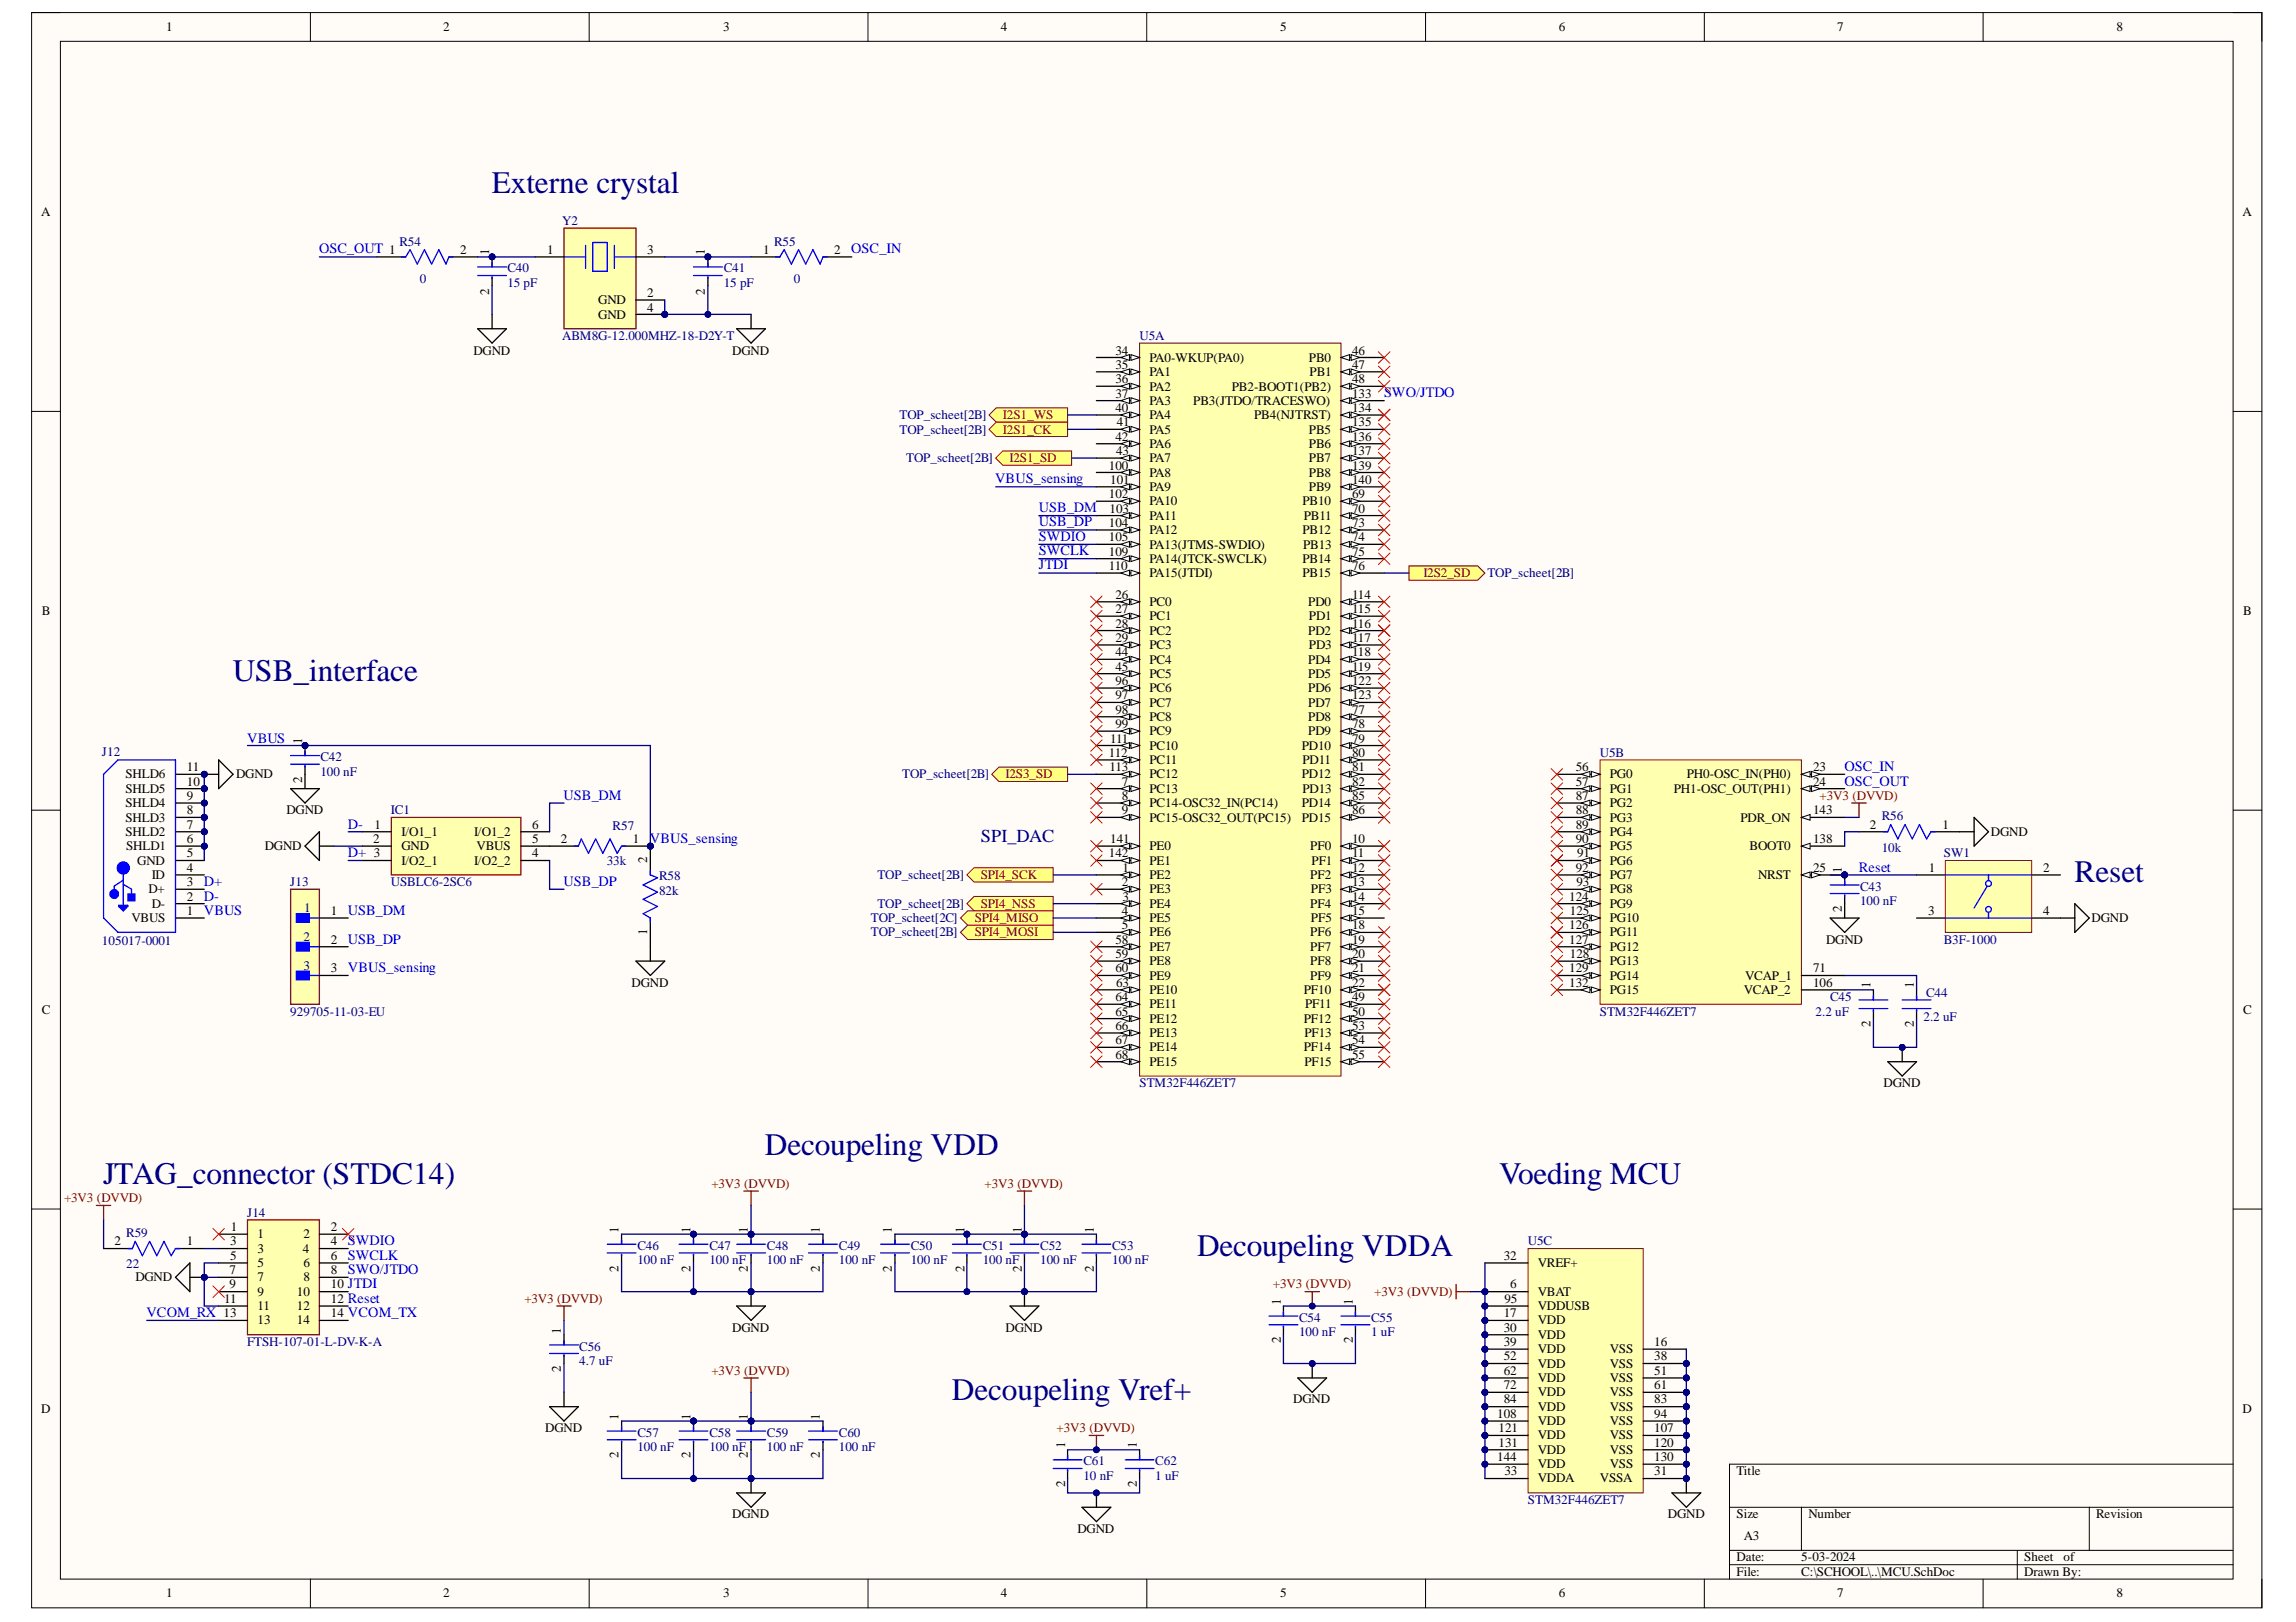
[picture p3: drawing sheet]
<svg xmlns="http://www.w3.org/2000/svg" width="297mm" height="210mm" viewBox="0 0 297 210" stroke-linecap="round" stroke-linejoin="round" font-family="sans-serif">
<defs><g id="words">
<g font-size="4.1" fill="#000080">
<text x="63.6" y="24.9">Externe crystal</text>
<text x="30.1" y="88.1">USB_interface</text>
<text x="268.4" y="114.2">Reset</text>
<text x="99" y="149.5">Decoupeling VDD</text>
<text x="13.4" y="153.2">JTAG_connector (STDC14)</text>
<text x="194" y="153.2">Voeding MCU</text>
<text x="154.9" y="162.5">Decoupeling VDDA</text>
<text x="123.2" y="181.1">Decoupeling Vref+</text>
</g>
<text font-size="2.4" fill="#000080" x="126.9" y="108.9">SPI_DAC</text>
<g font-size="1.9" fill="#00f">
<text x="41.3" y="32.8">OSC_OUT 1</text>
<text x="110.1" y="32.8">OSC_IN</text>
<text x="179.1" y="51.4">SWO/JTDO</text>
<text x="128.7" y="62.5">VBUS_sensing</text>
<text x="134.4" y="70">SWDIO</text>
<text x="134.4" y="71.8">SWCLK</text>
<text x="134.4" y="66.3">USB_DM</text>
<text x="134.4" y="68.1">USB_DP</text>
<text x="134.4" y="73.7">JTDI</text>
<text x="32" y="96.1">VBUS</text>
<text x="238.6" y="99.8">OSC_IN</text>
<text x="238.6" y="101.7">OSC_OUT</text>
<text x="45" y="107.2">D-</text>
<text x="72.9" y="103.5">USB_DM</text>
<text x="45" y="111">D+ 3</text>
<text x="84.1" y="109.1">VBUS_sensing</text>
<text x="240.5" y="112.8">Reset</text>
<text x="26.4" y="114.7">D+</text>
<text x="26.4" y="116.5">D-</text>
<text x="26.4" y="118.4">VBUS</text>
<text x="45" y="118.4">USB_DM</text>
<text x="72.9" y="114.7">USB_DP</text>
<text x="45" y="122.1">USB_DP</text>
<text x="45" y="125.8">VBUS_sensing</text>
<text x="45" y="161.2">SWDIO</text>
<text x="45" y="163">SWCLK</text>
<text x="45" y="164.9">SWO/JTDO</text>
<text x="18.9" y="170.5">VCOM_RX 13</text>
</g>
<g font-size="1.7">
<text x="21.5" y="4.1">1</text>
<text x="57.3" y="4.1">2</text>
<text x="93.6" y="4.1">3</text>
<text x="129.5" y="4.1">4</text>
<text x="165.6" y="4.1">5</text>
<text x="201.7" y="4.1">6</text>
<text x="237.7" y="4.1">7</text>
<text x="273.8" y="4.1">8</text>
<text x="5.3" y="28">A</text>
<text x="290.1" y="28">A</text>
<text x="59.5" y="32.9">2</text>
<text x="63.3" y="33" transform="rotate(-90 63.3 33)">1</text>
<text x="70.8" y="32.9">1</text>
<text x="83.7" y="32.9">3</text>
<text x="91.2" y="33" transform="rotate(-90 91.2 33)">1</text>
<text x="98.7" y="32.9">1</text>
<text x="107.9" y="32.9">2</text>
<text x="63.3" y="38.1" transform="rotate(-90 63.3 38.1)">2</text>
<text x="77.4" y="39.4">GND</text>
<text x="77.4" y="41.2">GND</text>
<text x="83.7" y="38.5">2</text>
<text x="83.7" y="40.3">4</text>
<text x="91.2" y="38.1" transform="rotate(-90 91.2 38.1)">2</text>
<text x="61.2" y="45.9">DGND</text>
<text x="94.7" y="45.9">DGND</text>
<text x="144.3" y="45.9">34</text>
<text x="144.3" y="47.8">35</text>
<text x="148.7" y="46.8">PA0-WKUP(PA0)</text>
<text x="169.3" y="46.8">PB0</text>
<text x="174.9" y="45.9">46</text>
<text x="174.9" y="47.8">47</text>
<text x="144.3" y="49.6">36</text>
<text x="144.3" y="51.5">37</text>
<text x="144.3" y="53.3">40</text>
<text x="148.7" y="48.7">PA1</text>
<text x="148.7" y="50.5">PA2</text>
<text x="148.7" y="52.4">PA3</text>
<text x="154.4" y="52.4">PB3(JTDO/TRACESWO)</text>
<text x="159.4" y="50.5">PB2-BOOT1(PB2)</text>
<text x="169.4" y="48.7">PB1</text>
<text x="174.9" y="49.6">48</text>
<text x="174.9" y="51.5">133</text>
<text x="174.9" y="53.3">134</text>
<text x="144.3" y="57">42</text>
<text x="144.4" y="58.9">43</text>
<text x="144.5" y="55.2">41</text>
<text x="148.7" y="54.3">PA4</text>
<text x="148.7" y="56.1">PA5</text>
<text x="148.7" y="58">PA6</text>
<text x="148.7" y="59.8">PA7</text>
<text x="162.2" y="54.3">PB4(NJTRST)</text>
<text x="169.3" y="56.1">PB5</text>
<text x="169.3" y="58">PB6</text>
<text x="169.3" y="59.8">PB7</text>
<text x="174.9" y="55.2">135</text>
<text x="174.9" y="57">136</text>
<text x="174.9" y="58.9">137</text>
<text x="143.5" y="60.8">100</text>
<text x="143.5" y="64.5">102</text>
<text x="143.6" y="62.6">101</text>
<text x="148.7" y="61.7">PA8</text>
<text x="148.7" y="63.6">PA9</text>
<text x="148.7" y="65.4">PA10</text>
<text x="168.5" y="65.4">PB10</text>
<text x="169.3" y="61.7">PB8</text>
<text x="169.3" y="63.6">PB9</text>
<text x="174.9" y="60.8">139</text>
<text x="174.9" y="62.6">140</text>
<text x="174.9" y="64.5">69</text>
<text x="143.5" y="68.2">104</text>
<text x="143.5" y="70.1">105</text>
<text x="143.5" y="71.9">109</text>
<text x="143.5" y="66.3">103</text>
<text x="148.7" y="67.3">PA11</text>
<text x="148.7" y="69.1">PA12</text>
<text x="148.7" y="71">PA13(JTMS-SWDIO)</text>
<text x="168.5" y="69.1">PB12</text>
<text x="168.6" y="71">PB13</text>
<text x="168.7" y="67.3">PB11</text>
<text x="174.9" y="66.3">70</text>
<text x="174.9" y="68.2">73</text>
<text x="174.9" y="70.1">74</text>
<text x="174.9" y="71.9">75</text>
<text x="143.5" y="73.8">110</text>
<text x="144.3" y="77.5">26</text>
<text x="148.7" y="72.9">PA14(JTCK-SWCLK)</text>
<text x="148.7" y="74.7">PA15(JTDI)</text>
<text x="168.5" y="72.9">PB14</text>
<text x="168.5" y="74.7">PB15</text>
<text x="174.9" y="73.8">76</text>
<text x="174.9" y="77.5">114</text>
<text x="5.4" y="79.6">B</text>
<text x="144.3" y="79.4">27</text>
<text x="144.3" y="81.2">28</text>
<text x="144.3" y="83.1">29</text>
<text x="148.7" y="78.4">PC0</text>
<text x="148.7" y="80.3">PC1</text>
<text x="148.7" y="82.1">PC2</text>
<text x="169.3" y="78.4">PD0</text>
<text x="169.3" y="82.1">PD2</text>
<text x="169.3" y="80.3">PD1</text>
<text x="174.9" y="79.4">115</text>
<text x="174.9" y="81.2">116</text>
<text x="174.9" y="83.1">117</text>
<text x="290.2" y="79.6">B</text>
<text x="144.3" y="84.9">44</text>
<text x="144.3" y="86.8">45</text>
<text x="144.3" y="88.7">96</text>
<text x="148.7" y="84">PC3</text>
<text x="148.7" y="85.9">PC4</text>
<text x="148.7" y="87.7">PC5</text>
<text x="148.7" y="89.6">PC6</text>
<text x="169.3" y="85.9">PD4</text>
<text x="169.3" y="87.7">PD5</text>
<text x="169.3" y="89.6">PD6</text>
<text x="169.3" y="84">PD3</text>
<text x="174.9" y="84.9">118</text>
<text x="174.9" y="86.8">119</text>
<text x="174.9" y="88.7">122</text>
<text x="144.3" y="90.5">97</text>
<text x="144.3" y="92.4">98</text>
<text x="144.3" y="94.2">99</text>
<text x="148.7" y="91.4">PC7</text>
<text x="148.7" y="93.3">PC8</text>
<text x="148.7" y="95.2">PC9</text>
<text x="169.3" y="91.4">PD7</text>
<text x="169.3" y="93.3">PD8</text>
<text x="169.3" y="95.2">PD9</text>
<text x="174.9" y="90.5">123</text>
<text x="174.9" y="92.4">77</text>
<text x="174.9" y="94.2">78</text>
<text x="16.2" y="100.7">SHLD6</text>
<text x="24.2" y="99.8">11</text>
<text x="24.2" y="101.7">10</text>
<text x="30.5" y="100.7">DGND</text>
<text x="39.1" y="101.3" transform="rotate(-90 39.1 101.3)">2</text>
<text x="39.1" y="96.3" transform="rotate(-90 39.1 96.3)">1</text>
<text x="143.5" y="98">112</text>
<text x="143.5" y="99.8">113</text>
<text x="143.6" y="96.1">111</text>
<text x="145.1" y="101.7">7</text>
<text x="148.7" y="97">PC10</text>
<text x="148.7" y="98.9">PC11</text>
<text x="148.7" y="100.7">PC12</text>
<text x="168.4" y="97">PD10</text>
<text x="168.4" y="100.7">PD12</text>
<text x="168.5" y="98.9">PD11</text>
<text x="174.9" y="96.1">79</text>
<text x="174.9" y="98">80</text>
<text x="174.9" y="99.8">81</text>
<text x="174.9" y="101.7">82</text>
<text x="203.9" y="99.8">56</text>
<text x="203.9" y="101.7">57</text>
<text x="208.2" y="100.7">PG0</text>
<text x="218.2" y="100.7">PH0-OSC_IN(PH0)</text>
<text x="234.6" y="99.8">23</text>
<text x="234.6" y="101.7">24</text>
<text x="16.2" y="106.3">SHLD3</text>
<text x="16.2" y="104.5">SHLD4</text>
<text x="16.2" y="102.6">SHLD5</text>
<text x="24.2" y="107.2">7</text>
<text x="24.2" y="105.4">8</text>
<text x="24.2" y="103.5">9</text>
<text x="37" y="105.4">DGND</text>
<text x="48.5" y="107.2">1</text>
<text x="68.9" y="107.2">6</text>
<text x="145.1" y="103.5">8</text>
<text x="145.1" y="105.4">9</text>
<text x="148.7" y="102.6">PC13</text>
<text x="148.7" y="104.5">PC14-OSC32_IN(PC14)</text>
<text x="148.7" y="106.3">PC15-OSC32_OUT(PC15)</text>
<text x="168.4" y="104.5">PD14</text>
<text x="168.4" y="106.3">PD15</text>
<text x="168.5" y="102.6">PD13</text>
<text x="174.9" y="103.5">85</text>
<text x="174.9" y="105.4">86</text>
<text x="203.9" y="103.5">87</text>
<text x="203.9" y="105.4">88</text>
<text x="203.9" y="107.2">89</text>
<text x="208.2" y="102.6">PG1</text>
<text x="208.2" y="104.5">PG2</text>
<text x="208.2" y="106.3">PG3</text>
<text x="216.5" y="102.6">PH1-OSC_OUT(PH1)</text>
<text x="225.2" y="106.3">PDR_ON</text>
<text x="234.6" y="105.4">143</text>
<text x="241.9" y="107.2">2</text>
<text x="251.3" y="107.2">1</text>
<text x="16.2" y="108.2">SHLD2</text>
<text x="16.3" y="110">SHLD1</text>
<text x="17.8" y="111.9">GND</text>
<text x="19.6" y="113.8">ID</text>
<text x="24.2" y="112.8">4</text>
<text x="24.2" y="111">5</text>
<text x="24.2" y="109.1">6</text>
<text x="34.3" y="110">DGND</text>
<text x="48.3" y="109.1">2</text>
<text x="51.9" y="108.2">I/O1_1</text>
<text x="51.9" y="110">GND</text>
<text x="51.9" y="111.9">I/O2_1</text>
<text x="61.3" y="108.2">I/O1_2</text>
<text x="61.3" y="111.9">I/O2_2</text>
<text x="61.7" y="110">VBUS</text>
<text x="68.9" y="109.1">5</text>
<text x="68.9" y="111">4</text>
<text x="72.6" y="109.1">2</text>
<text x="81.9" y="109.1">1</text>
<text x="83.7" y="111.7" transform="rotate(-90 83.7 111.7)">2</text>
<text x="143.5" y="111">142</text>
<text x="143.6" y="109.1">141</text>
<text x="145.2" y="112.8">1</text>
<text x="148.7" y="110">PE0</text>
<text x="148.7" y="111.9">PE1</text>
<text x="148.7" y="113.8">PE2</text>
<text x="169.5" y="110">PF0</text>
<text x="169.5" y="113.8">PF2</text>
<text x="169.7" y="111.9">PF1</text>
<text x="174.9" y="109.1">10</text>
<text x="174.9" y="111">11</text>
<text x="174.9" y="112.8">12</text>
<text x="203.9" y="109.1">90</text>
<text x="203.9" y="112.8">92</text>
<text x="204" y="111">91</text>
<text x="208.2" y="108.2">PG4</text>
<text x="208.2" y="110">PG5</text>
<text x="208.2" y="111.9">PG6</text>
<text x="208.2" y="113.8">PG7</text>
<text x="226.4" y="110">BOOT0</text>
<text x="227.5" y="113.8">NRST</text>
<text x="234.6" y="109.1">138</text>
<text x="234.6" y="112.8">25</text>
<text x="238.3" y="113" transform="rotate(-90 238.3 113)">1</text>
<text x="249.5" y="112.8">1</text>
<text x="257.6" y="108.2">DGND</text>
<text x="264.3" y="112.8">2</text>
<text x="17" y="119.3">VBUS</text>
<text x="19.2" y="115.6">D+</text>
<text x="19.6" y="117.5">D-</text>
<text x="24.2" y="118.4">1</text>
<text x="24.2" y="116.5">2</text>
<text x="24.2" y="114.7">3</text>
<text x="42.8" y="118.4">1</text>
<text x="145.1" y="114.7">2</text>
<text x="145.1" y="118.4">4</text>
<text x="145.2" y="116.5">3</text>
<text x="148.7" y="115.6">PE3</text>
<text x="148.7" y="117.5">PE4</text>
<text x="148.7" y="119.3">PE5</text>
<text x="169.5" y="117.5">PF4</text>
<text x="169.6" y="115.6">PF3</text>
<text x="169.6" y="119.3">PF5</text>
<text x="174.9" y="114.7">13</text>
<text x="174.9" y="116.5">14</text>
<text x="174.9" y="118.4">15</text>
<text x="203" y="116.5">124</text>
<text x="203.1" y="118.4">125</text>
<text x="203.9" y="114.7">93</text>
<text x="208.2" y="115.6">PG8</text>
<text x="208.2" y="117.5">PG9</text>
<text x="208.2" y="119.3">PG10</text>
<text x="238.3" y="118.1" transform="rotate(-90 238.3 118.1)">2</text>
<text x="249.4" y="118.4">3</text>
<text x="264.3" y="118.4">4</text>
<text x="270.6" y="119.3">DGND</text>
<text x="42.8" y="122.1">2</text>
<text x="42.8" y="125.8">3</text>
<text x="83.7" y="120.9" transform="rotate(-90 83.7 120.9)">1</text>
<text x="144.3" y="122.1">58</text>
<text x="144.3" y="124">59</text>
<text x="144.3" y="125.8">60</text>
<text x="145.1" y="120.3">5</text>
<text x="148.7" y="121.2">PE6</text>
<text x="148.7" y="123.1">PE7</text>
<text x="148.7" y="124.9">PE8</text>
<text x="169.5" y="121.2">PF6</text>
<text x="169.5" y="123.1">PF7</text>
<text x="169.5" y="124.9">PF8</text>
<text x="174.9" y="120.3">18</text>
<text x="174.9" y="122.1">19</text>
<text x="174.9" y="124">20</text>
<text x="174.9" y="125.8">21</text>
<text x="203" y="120.3">126</text>
<text x="203" y="122.1">127</text>
<text x="203" y="125.8">129</text>
<text x="203.1" y="124">128</text>
<text x="208.2" y="121.2">PG11</text>
<text x="208.2" y="123.1">PG12</text>
<text x="208.2" y="124.9">PG13</text>
<text x="234.6" y="125.8">71</text>
<text x="236.2" y="122.1">DGND</text>
<text x="5.4" y="131.2">C</text>
<text x="81.7" y="127.7">DGND</text>
<text x="144.3" y="129.6">64</text>
<text x="144.3" y="131.4">65</text>
<text x="144.4" y="127.7">63</text>
<text x="148.7" y="126.8">PE9</text>
<text x="148.7" y="128.6">PE10</text>
<text x="148.7" y="130.5">PE11</text>
<text x="168.7" y="128.6">PF10</text>
<text x="168.8" y="130.5">PF11</text>
<text x="169.5" y="126.8">PF9</text>
<text x="174.9" y="127.7">22</text>
<text x="174.9" y="129.6">49</text>
<text x="174.9" y="131.4">50</text>
<text x="203" y="127.7">132</text>
<text x="208.2" y="126.8">PG14</text>
<text x="208.2" y="128.6">PG15</text>
<text x="225.6" y="128.6">VCAP_2</text>
<text x="225.8" y="126.8">VCAP_1</text>
<text x="234.6" y="127.7">106</text>
<text x="242" y="127.9" transform="rotate(-90 242 127.9)">1</text>
<text x="247.6" y="127.9" transform="rotate(-90 247.6 127.9)">1</text>
<text x="290.2" y="131.2">C</text>
<text x="144.3" y="133.3">66</text>
<text x="144.3" y="135.1">67</text>
<text x="144.3" y="137">68</text>
<text x="148.7" y="132.3">PE12</text>
<text x="148.7" y="134.2">PE13</text>
<text x="148.7" y="136.1">PE14</text>
<text x="148.7" y="137.9">PE15</text>
<text x="168.7" y="132.3">PF12</text>
<text x="168.7" y="136.1">PF14</text>
<text x="168.7" y="134.2">PF13</text>
<text x="168.7" y="137.9">PF15</text>
<text x="174.9" y="133.3">53</text>
<text x="174.9" y="135.1">54</text>
<text x="174.9" y="137">55</text>
<text x="242" y="132.9" transform="rotate(-90 242 132.9)">2</text>
<text x="247.6" y="132.9" transform="rotate(-90 247.6 132.9)">2</text>
<text x="243.7" y="140.7">DGND</text>
<text x="14.8" y="161.2">2</text>
<text x="24.2" y="161.2">1</text>
<text x="29.8" y="161.2">3</text>
<text x="29.9" y="159.3">1</text>
<text x="33.3" y="160.2">1</text>
<text x="39.2" y="160.2">2</text>
<text x="42.8" y="159.3">2</text>
<text x="42.8" y="161.2">4</text>
<text x="80" y="159.6" transform="rotate(-90 80 159.6)">1</text>
<text x="89.3" y="159.6" transform="rotate(-90 89.3 159.6)">1</text>
<text x="96.8" y="159.6" transform="rotate(-90 96.8 159.6)">1</text>
<text x="106.1" y="159.6" transform="rotate(-90 106.1 159.6)">1</text>
<text x="115.4" y="159.6" transform="rotate(-90 115.4 159.6)">1</text>
<text x="124.8" y="159.6" transform="rotate(-90 124.8 159.6)">1</text>
<text x="132.2" y="159.6" transform="rotate(-90 132.2 159.6)">1</text>
<text x="141.5" y="159.6" transform="rotate(-90 141.5 159.6)">1</text>
<text x="17.5" y="165.8">DGND</text>
<text x="29.7" y="164.9">7</text>
<text x="29.7" y="166.7">9</text>
<text x="29.8" y="163">5</text>
<text x="33.3" y="162.1">3</text>
<text x="33.3" y="164">5</text>
<text x="33.3" y="165.8">7</text>
<text x="33.3" y="167.7">9</text>
<text x="38.4" y="167.7">10</text>
<text x="39.2" y="162.1">4</text>
<text x="39.2" y="164">6</text>
<text x="39.2" y="165.8">8</text>
<text x="42.8" y="163">6</text>
<text x="42.8" y="164.9">8</text>
<text x="42.8" y="166.7">10 JTDI</text>
<text x="80" y="164.5" transform="rotate(-90 80 164.5)">2</text>
<text x="89.3" y="164.5" transform="rotate(-90 89.3 164.5)">2</text>
<text x="96.8" y="164.5" transform="rotate(-90 96.8 164.5)">2</text>
<text x="106.1" y="164.5" transform="rotate(-90 106.1 164.5)">2</text>
<text x="115.4" y="164.5" transform="rotate(-90 115.4 164.5)">2</text>
<text x="124.8" y="164.5" transform="rotate(-90 124.8 164.5)">2</text>
<text x="132.2" y="164.5" transform="rotate(-90 132.2 164.5)">2</text>
<text x="141.5" y="164.5" transform="rotate(-90 141.5 164.5)">2</text>
<text x="194.5" y="163">32</text>
<text x="195.4" y="166.7">6</text>
<text x="198.9" y="167.7">VBAT</text>
<text x="198.9" y="164">VREF+</text>
<text x="29" y="168.6">11</text>
<text x="33.3" y="169.5">11</text>
<text x="33.3" y="171.4">13</text>
<text x="38.4" y="169.5">12</text>
<text x="38.4" y="171.4">14</text>
<text x="42.8" y="168.6">12 Reset</text>
<text x="42.8" y="170.5">14 VCOM_TX</text>
<text x="72.6" y="172.6" transform="rotate(-90 72.6 172.6)">1</text>
<text x="94.7" y="172.3">DGND</text>
<text x="130.1" y="172.3">DGND</text>
<text x="165.7" y="173.8" transform="rotate(-90 165.7 173.8)">2</text>
<text x="165.7" y="168.9" transform="rotate(-90 165.7 168.9)">1</text>
<text x="175" y="173.8" transform="rotate(-90 175 173.8)">2</text>
<text x="175" y="168.9" transform="rotate(-90 175 168.9)">1</text>
<text x="194.5" y="170.5">17</text>
<text x="194.5" y="172.3">30</text>
<text x="194.6" y="168.6">95</text>
<text x="198.9" y="171.4">VDD</text>
<text x="198.9" y="173.3">VDD</text>
<text x="198.9" y="169.5">VDDUSB</text>
<text x="72.6" y="177.6" transform="rotate(-90 72.6 177.6)">2</text>
<text x="194.5" y="174.2">39</text>
<text x="194.5" y="176">52</text>
<text x="194.5" y="179.8">72</text>
<text x="194.5" y="177.9">62</text>
<text x="198.9" y="175.1">VDD</text>
<text x="198.9" y="177">VDD</text>
<text x="198.9" y="178.8">VDD</text>
<text x="208.2" y="175.1">VSS</text>
<text x="208.2" y="177">VSS</text>
<text x="208.2" y="178.8">VSS</text>
<text x="214" y="174.2">16</text>
<text x="214" y="176">38</text>
<text x="214" y="177.9">51</text>
<text x="214" y="179.8">61</text>
<text x="5.3" y="182.8">D</text>
<text x="70.5" y="185.3">DGND</text>
<text x="80" y="183.7" transform="rotate(-90 80 183.7)">1</text>
<text x="89.3" y="183.7" transform="rotate(-90 89.3 183.7)">1</text>
<text x="96.8" y="183.7" transform="rotate(-90 96.8 183.7)">1</text>
<text x="106.1" y="183.7" transform="rotate(-90 106.1 183.7)">1</text>
<text x="167.3" y="181.6">DGND</text>
<text x="193.7" y="183.5">108</text>
<text x="193.9" y="185.3">121</text>
<text x="194.5" y="181.6">84</text>
<text x="198.9" y="184.4">VDD</text>
<text x="198.9" y="180.7">VDD</text>
<text x="198.9" y="182.5">VDD</text>
<text x="208.2" y="184.4">VSS</text>
<text x="208.2" y="182.5">VSS</text>
<text x="208.2" y="180.7">VSS</text>
<text x="214" y="185.3">107</text>
<text x="214" y="183.5">94</text>
<text x="214" y="181.6">83</text>
<text x="290.1" y="182.8">D</text>
<text x="80" y="188.7" transform="rotate(-90 80 188.7)">2</text>
<text x="89.3" y="188.7" transform="rotate(-90 89.3 188.7)">2</text>
<text x="96.8" y="188.7" transform="rotate(-90 96.8 188.7)">2</text>
<text x="106.1" y="188.7" transform="rotate(-90 106.1 188.7)">2</text>
<text x="137.8" y="187.4" transform="rotate(-90 137.8 187.4)">1</text>
<text x="147.1" y="187.4" transform="rotate(-90 147.1 187.4)">1</text>
<text x="193.7" y="189.1">144</text>
<text x="193.9" y="187.2">131</text>
<text x="194.6" y="190.9">33</text>
<text x="198.9" y="186.3">VDD</text>
<text x="198.9" y="190">VDD</text>
<text x="198.9" y="188.1">VDD</text>
<text x="198.9" y="191.8">VDDA</text>
<text x="207" y="191.8">VSSA</text>
<text x="208.2" y="186.3">VSS</text>
<text x="208.2" y="188.1">VSS</text>
<text x="208.2" y="190">VSS</text>
<text x="214" y="187.2">120</text>
<text x="214" y="189.1">130</text>
<text x="214" y="190.9">31</text>
<text x="224.7" y="190.9">Title</text>
<text x="94.7" y="196.5">DGND</text>
<text x="137.8" y="192.4" transform="rotate(-90 137.8 192.4)">2</text>
<text x="147.1" y="192.4" transform="rotate(-90 147.1 192.4)">2</text>
<text x="215.8" y="196.5">DGND</text>
<text x="224.7" y="196.5">Size</text>
<text x="234" y="196.5">Number</text>
<text x="271.2" y="196.5">Revision</text>
<text x="139.4" y="198.4">DGND</text>
<text x="224.7" y="202.1">Date:</text>
<text x="224.7" y="203.9">File:</text>
<text x="225.6" y="199.3">A3</text>
<text x="233" y="202.1">5-03-2024</text>
<text x="233" y="203.9">C:\SCHOOL\..\MCU.SchDoc</text>
<text x="261.9" y="202.1">Sheet</text>
<text x="261.9" y="203.9">Drawn By:</text>
<text x="267" y="202.1">of</text>
<text x="21.5" y="206.7">1</text>
<text x="57.3" y="206.7">2</text>
<text x="93.6" y="206.7">3</text>
<text x="129.5" y="206.7">4</text>
<text x="165.6" y="206.7">5</text>
<text x="201.7" y="206.7">6</text>
<text x="237.7" y="206.7">7</text>
<text x="273.8" y="206.7">8</text>
</g>
<g font-size="1.7" fill="#000080">
<text x="72.7" y="29.2">Y2</text>
<text x="51.7" y="31.8">R54</text>
<text x="65.6" y="35.2">C40</text>
<text x="93.6" y="35.2">C41</text>
<text x="100.1" y="31.8">R55</text>
<text x="54.3" y="36.6">0</text>
<text x="65.6" y="37.1">15 pF</text>
<text x="93.6" y="37.1">15 pF</text>
<text x="102.7" y="36.6">0</text>
<text x="72.7" y="44">ABM8G-12.000MHZ-18-D2Y-T</text>
<text x="147.4" y="44">U5A</text>
<text x="116.4" y="54.3">TOP_scheet[2B]</text>
<text x="116.4" y="56.1">TOP_scheet[2B]</text>
<text x="117.2" y="59.8">TOP_scheet[2B]</text>
<text x="192.4" y="74.7">TOP_scheet[2B]</text>
<text x="13.2" y="97.8">J12</text>
<text x="41.4" y="98.5">C42</text>
<text x="41.4" y="100.4">100 nF</text>
<text x="116.7" y="100.7">TOP_scheet[2B]</text>
<text x="207" y="98">U5B</text>
<text x="50.6" y="105.4">IC1</text>
<text x="79.3" y="107.4">R57</text>
<text x="243.4" y="106.1">R56</text>
<text x="78.5" y="111.9">33k</text>
<text x="85.3" y="113.9">R58</text>
<text x="113.5" y="113.8">TOP_scheet[2B]</text>
<text x="243.4" y="110.2">10k</text>
<text x="251.5" y="111">SW1</text>
<text x="37.6" y="114.7">J13</text>
<text x="39.3" y="118.1">1</text>
<text x="50.6" y="114.7">USBLC6-2SC6</text>
<text x="85.3" y="115.8">82k</text>
<text x="112.7" y="119.3">TOP_scheet[2C]</text>
<text x="113.5" y="117.5">TOP_scheet[2B]</text>
<text x="240.6" y="115.3">C43</text>
<text x="240.6" y="117.1">100 nF</text>
<text x="13.2" y="122.3">105017-0001</text>
<text x="39.2" y="121.8">2</text>
<text x="39.2" y="125.5">3</text>
<text x="112.7" y="121.2">TOP_scheet[2B]</text>
<text x="251.5" y="122.1">B3F-1000</text>
<text x="37.6" y="131.4">929705-11-03-EU</text>
<text x="207" y="131.4">STM32F446ZET7</text>
<text x="234.9" y="131.4">2.2 uF</text>
<text x="236.8" y="129.6">C45</text>
<text x="249.2" y="129.1">C44</text>
<text x="248.9" y="132.2">2.2 uF</text>
<text x="147.4" y="140.7">STM32F446ZET7</text>
<text x="16.3" y="160.1">R59</text>
<text x="32" y="157.4">J14</text>
<text x="82.5" y="161.8">C46</text>
<text x="91.8" y="161.8">C47</text>
<text x="99.2" y="161.8">C48</text>
<text x="108.5" y="161.8">C49</text>
<text x="117.8" y="161.8">C50</text>
<text x="127.1" y="161.8">C51</text>
<text x="134.6" y="161.8">C52</text>
<text x="143.9" y="161.8">C53</text>
<text x="197.7" y="161.2">U5C</text>
<text x="16.3" y="164.1">22</text>
<text x="82.5" y="163.6">100 nF</text>
<text x="91.8" y="163.6">100 nF</text>
<text x="99.2" y="163.6">100 nF</text>
<text x="108.5" y="163.6">100 nF</text>
<text x="117.8" y="163.6">100 nF</text>
<text x="127.1" y="163.6">100 nF</text>
<text x="134.6" y="163.6">100 nF</text>
<text x="143.9" y="163.6">100 nF</text>
<text x="168.1" y="171.1">C54</text>
<text x="168.1" y="172.9">100 nF</text>
<text x="177.4" y="171.1">C55</text>
<text x="177.4" y="172.9">1 uF</text>
<text x="32" y="174.2">FTSH-107-01-L-DV-K-A</text>
<text x="74.9" y="174.8">C56</text>
<text x="74.9" y="176.6">4.7 uF</text>
<text x="82.5" y="185.9">C57</text>
<text x="91.8" y="185.9">C58</text>
<text x="99.2" y="185.9">C59</text>
<text x="108.5" y="185.9">C60</text>
<text x="82.5" y="187.8">100 nF</text>
<text x="91.8" y="187.8">100 nF</text>
<text x="99.2" y="187.8">100 nF</text>
<text x="108.5" y="187.8">100 nF</text>
<text x="140.2" y="189.6">C61</text>
<text x="140.2" y="191.5">10 nF</text>
<text x="149.5" y="189.6">C62</text>
<text x="149.5" y="191.5">1 uF</text>
<text x="197.7" y="194.6">STM32F446ZET7</text>
</g>
<g font-size="1.7" fill="#800000">
<text x="129.8" y="54.3">I2S1_WS</text>
<text x="129.8" y="56.1">I2S1_CK</text>
<text x="130.6" y="59.8">I2S1_SD</text>
<text x="184.1" y="74.7">I2S2_SD</text>
<text x="130.1" y="100.7">I2S3_SD</text>
<text x="235.4" y="103.5">+3V3 (DVVD)</text>
<text x="126.9" y="113.8">SPI4_SCK</text>
<text x="126.1" y="119.3">SPI4_MISO</text>
<text x="126.9" y="117.5">SPI4_NSS</text>
<text x="126.1" y="121.2">SPI4_MOSI</text>
<text x="8.3" y="155.6">+3V3 (DVVD)</text>
<text x="92" y="153.7">+3V3 (DVVD)</text>
<text x="127.4" y="153.7">+3V3 (DVVD)</text>
<text x="164.7" y="166.7">+3V3 (DVVD)</text>
<text x="177.8" y="167.7">+3V3 (DVVD)</text>
<text x="67.8" y="168.6">+3V3 (DVVD)</text>
<text x="92" y="177.9">+3V3 (DVVD)</text>
<text x="136.7" y="185.3">+3V3 (DVVD)</text>
</g>
</g></defs>
<path d="M4.1 1.6h288.5v206.5h-288.5z" fill-rule="evenodd" fill="#fffcf8"/>
<path d="M4.1 1.6h288.5v206.5h-288.5z" fill="none" stroke="#000" stroke-width=".13"/>
<path d="M7.8 5.3h281.1v199.1h-281.1z" fill-rule="evenodd" fill="#fffcf8"/>
<g fill="none" stroke="#000" stroke-width=".13">
<path d="M4.1 1.6h3.7M7.8 5.3h281.1v199.1h-281.1zM40.2 1.6v3.7M76.2 1.6v3.7M112.3 1.6v3.7M148.4 1.6v3.7M184.4 1.6v3.7M220.5 1.6v3.7M256.6 1.6v3.7M288.9 1.6h3.7v3.7M4.1 53.2h3.7M288.9 53.2h3.7"/>
<path d="M4.1 104.8h3.7M288.9 104.8h3.7M4.1 156.5h3.7M288.9 156.5h3.7M223.8 195.1h65.1M233.1 195.1v5.5M270.3 195.1v5.5M288.9 189.5h-65.1v14.9M40.2 204.4v3.7M76.2 204.4v3.7M112.3 204.4v3.7M148.4 204.4v3.7"/>
<path d="M184.4 204.4v3.7M220.5 204.4v3.7M223.8 200.6h65.1M223.8 202.5h65.1M256.6 204.4v3.7M261 200.6v3.8M292.6 204.4v3.7"/>
</g>
<circle cx="86" cy="40.7" r=".37" fill="#000080"/>
<circle cx="86" cy="40.7" r=".37" fill="none" stroke="#000080" stroke-width=".13"/>
<path d="M73 29.5h9.3v13h-9.3z" fill-rule="evenodd" fill="#ffffb0"/>
<path d="M73 29.5h9.3v13h-9.3z" fill="none" stroke="#800000" stroke-width=".17"/>
<path d="M73 33.2h2.8M75.8 31.8v2.9M76.7 31.4h1.9v3.7h-1.9zM79.5 31.8v2.9M79.5 33.2h2.8" fill="none" stroke="#00f" stroke-width=".17"/>
<path d="M69.2 33.2h3.8M82.3 33.2h3.7M82.3 38.8h3.7M82.3 40.7h3.7" fill="none" stroke="#000" stroke-width=".17"/>
<circle cx="86" cy="40.7" r=".37" fill="#000080"/>
<circle cx="86" cy="40.7" r=".37" fill="none" stroke="#000080" stroke-width=".13"/>
<path d="M48.8 33.2h3.7M58.1 33.2h3.7M97.2 33.2h3.7M106.5 33.2h3.7M61.8 42.5h3.7l-1.8 1.9zM63.7 40.7v1.8M95.3 42.5h3.7l-1.8 1.9zM97.2 40.7v1.8" fill="none" stroke="#000" stroke-width=".17"/>
<path d="M51.9 33.2h.6l.6-.9 .9 1.9 .9-1.9 .9 1.9 1-1.9 .9 1.9 .4-1h.5M100.3 33.2h.6l.5-.9 1 1.9 .9-1.9 .9 1.9 1-1.9 .9 1.9 .4-1h.5" fill="none" stroke="#00f" stroke-width=".17"/>
<circle cx="91.6" cy="33.2" r=".37" fill="#000080"/>
<circle cx="91.6" cy="33.2" r=".37" fill="none" stroke="#000080" stroke-width=".13"/>
<path d="M91.6 33.2v1.3" fill="none" stroke="#000" stroke-width=".17"/>
<circle cx="91.6" cy="33.2" r=".37" fill="#000080"/>
<circle cx="91.6" cy="33.2" r=".37" fill="none" stroke="#000080" stroke-width=".13"/>
<path d="M91.6 35.8v1.2" fill="none" stroke="#000" stroke-width=".17"/>
<path d="M89.7 34.5h3.7M89.7 35.7h3.7M91.6 34v.5M91.6 35.8v.2" fill="none" stroke="#00f" stroke-width=".17"/>
<circle cx="63.7" cy="33.2" r=".37" fill="#000080"/>
<circle cx="63.7" cy="33.2" r=".37" fill="none" stroke="#000080" stroke-width=".13"/>
<path d="M63.7 33.2v1.3" fill="none" stroke="#000" stroke-width=".17"/>
<circle cx="63.7" cy="33.2" r=".37" fill="#000080"/>
<circle cx="63.7" cy="33.2" r=".37" fill="none" stroke="#000080" stroke-width=".13"/>
<path d="M63.7 35.8v1.2M80.4 159.7v1.3M80.4 162.3v1.1" fill="none" stroke="#000" stroke-width=".17"/>
<path d="M61.8 34.5h3.7M61.8 35.7h3.7M63.7 34v.5M63.7 35.8v.2M78.6 161h3.7M78.6 162.1h3.7M80.4 160.5v.5M80.4 162.3v.2" fill="none" stroke="#00f" stroke-width=".17"/>
<circle cx="89.7" cy="159.7" r=".37" fill="#000080"/>
<circle cx="89.7" cy="159.7" r=".37" fill="none" stroke="#000080" stroke-width=".13"/>
<path d="M89.7 159.7v1.3" fill="none" stroke="#000" stroke-width=".17"/>
<circle cx="89.7" cy="159.7" r=".37" fill="#000080"/>
<circle cx="89.7" cy="159.7" r=".37" fill="none" stroke="#000080" stroke-width=".13"/>
<path d="M89.7 162.3v1.1" fill="none" stroke="#000" stroke-width=".17"/>
<path d="M87.9 161h3.7M87.9 162.1h3.7M89.7 160.5v.5M89.7 162.3v.2" fill="none" stroke="#00f" stroke-width=".17"/>
<circle cx="97.2" cy="159.7" r=".37" fill="#000080"/>
<circle cx="97.2" cy="159.7" r=".37" fill="none" stroke="#000080" stroke-width=".13"/>
<path d="M97.2 159.7v1.3" fill="none" stroke="#000" stroke-width=".17"/>
<circle cx="97.2" cy="159.7" r=".37" fill="#000080"/>
<circle cx="97.2" cy="159.7" r=".37" fill="none" stroke="#000080" stroke-width=".13"/>
<path d="M106.5 159.7v1.3M95.3 169h3.7l-1.8 1.9zM97.2 162.3v1.1M97.2 167.2v1.8M106.5 162.3v1.1" fill="none" stroke="#000" stroke-width=".17"/>
<path d="M95.3 161h3.7M95.3 162.1h3.7M97.2 160.5v.5M97.2 162.3v.2M104.6 161h3.7M104.6 162.1h3.7M106.5 160.5v.5M106.5 162.3v.2" fill="none" stroke="#00f" stroke-width=".17"/>
<circle cx="97.2" cy="167.2" r=".37" fill="#000080"/>
<circle cx="97.2" cy="167.2" r=".37" fill="none" stroke="#000080" stroke-width=".13"/>
<path d="M96.2 154.1h1.9M97.2 154.1v1.9" fill="none" stroke="#800000" stroke-width=".17"/>
<path d="M166 169v1.3M166 171.6v1.1M167.9 178.3h3.7l-1.8 1.9zM169.8 176.5v1.8M175.4 169v1.3M175.4 171.6v1.1" fill="none" stroke="#000" stroke-width=".17"/>
<path d="M164.2 170.3h3.7M164.2 171.4h3.7M166 169.8v.5M166 171.6v.2M173.5 170.3h3.7M173.5 171.4h3.7M175.4 169.8v.5M175.4 171.6v.2" fill="none" stroke="#00f" stroke-width=".17"/>
<circle cx="169.8" cy="176.5" r=".37" fill="#000080"/>
<circle cx="169.8" cy="176.5" r=".37" fill="none" stroke="#000080" stroke-width=".13"/>
<path d="M168.8 167.2h1.9M169.8 167.2v1.8" fill="none" stroke="#800000" stroke-width=".17"/>
<circle cx="169.8" cy="169" r=".37" fill="#000080"/>
<circle cx="169.8" cy="169" r=".37" fill="none" stroke="#000080" stroke-width=".13"/>
<path d="M73 172.7v1.3M73 175.3v1.2M71.1 182h3.7l-1.8 1.9zM73 180.2v1.8" fill="none" stroke="#000" stroke-width=".17"/>
<path d="M71.1 174h3.7M71.1 175.2h3.7M73 173.5v.5M73 175.3v.2" fill="none" stroke="#00f" stroke-width=".17"/>
<path d="M72 169h1.9M73 169v1.9" fill="none" stroke="#800000" stroke-width=".17"/>
<path d="M50.6 105.8h16.8v7.4h-16.8z" fill-rule="evenodd" fill="#ffffb0"/>
<path d="M50.6 105.8h16.8v7.4h-16.8z" fill="none" stroke="#800000" stroke-width=".17"/>
<path d="M46.9 107.6h3.7M46.9 109.5h3.7M46.9 111.4h3.7M67.4 107.6h3.7M67.4 109.5h3.7M67.4 111.4h3.7" fill="none" stroke="#000" stroke-width=".17"/>
<path d="M32 157.9h9.3v14.8h-9.3z" fill-rule="evenodd" fill="#ffffb0"/>
<path d="M32 157.9h9.3v14.8h-9.3z" fill="none" stroke="#800000" stroke-width=".17"/>
<g fill="none" stroke="#000" stroke-width=".17">
<path d="M28.3 159.7h3.7M41.3 159.7h3.7M28.3 161.6h3.7M28.3 163.4h3.7M28.3 165.3h3.7M28.3 167.2h3.7M28.3 169h3.7M28.3 170.9h3.7M41.3 161.6h3.7M41.3 163.4h3.7M41.3 165.3h3.7M41.3 167.2h3.7"/>
<path d="M41.3 169h3.7M41.3 170.9h3.7"/>
</g>
<circle cx="39.5" cy="96.5" r=".37" fill="#000080"/>
<circle cx="39.5" cy="96.5" r=".37" fill="none" stroke="#000080" stroke-width=".13"/>
<path d="M39.5 96.5v1.3" fill="none" stroke="#000" stroke-width=".17"/>
<circle cx="39.5" cy="96.5" r=".37" fill="#000080"/>
<circle cx="39.5" cy="96.5" r=".37" fill="none" stroke="#000080" stroke-width=".13"/>
<path d="M39.5 99.1v3M37.6 102.1h3.7l-1.8 1.8z" fill="none" stroke="#000" stroke-width=".17"/>
<path d="M37.6 97.8h3.7M37.6 98.9h3.7M39.5 97.2v.6M39.5 99.1v.2" fill="none" stroke="#00f" stroke-width=".17"/>
<circle cx="84.1" cy="109.5" r=".37" fill="#000080"/>
<circle cx="84.1" cy="109.5" r=".37" fill="none" stroke="#000080" stroke-width=".13"/>
<path d="M80.4 109.5h3.7" fill="none" stroke="#000" stroke-width=".17"/>
<circle cx="84.1" cy="109.5" r=".37" fill="#000080"/>
<circle cx="84.1" cy="109.5" r=".37" fill="none" stroke="#000080" stroke-width=".13"/>
<path d="M71.1 109.5h3.7" fill="none" stroke="#000" stroke-width=".17"/>
<path d="M74.3 109.5h.5l.4-.9 .9 1.8 1-1.8 .9 1.8 .9-1.8 1 1.8 .5-.9h.6" fill="none" stroke="#00f" stroke-width=".17"/>
<circle cx="84.1" cy="109.5" r=".37" fill="#000080"/>
<circle cx="84.1" cy="109.5" r=".37" fill="none" stroke="#000080" stroke-width=".13"/>
<path d="M84.1 109.5v3.7M84.1 118.8v3.7" fill="none" stroke="#000" stroke-width=".17"/>
<circle cx="84.1" cy="109.5" r=".37" fill="#000080"/>
<circle cx="84.1" cy="109.5" r=".37" fill="none" stroke="#000080" stroke-width=".13"/>
<path d="M84.1 112.7v.5l1 .4-1.9 .9 1.9 .9-1.9 1 1.9 .9-1.9 .9 .9 .6v.6" fill="none" stroke="#00f" stroke-width=".17"/>
<path d="M82.3 124.4h3.7l-1.9 1.8zM84.1 122.5v1.9" fill="none" stroke="#000" stroke-width=".17"/>
<circle cx="84.1" cy="109.5" r=".37" fill="#000080"/>
<circle cx="84.1" cy="109.5" r=".37" fill="none" stroke="#000080" stroke-width=".13"/>
<path d="M39.5 109.5l1.8-1.9v3.8zM41.3 109.5h1.9" fill="none" stroke="#000" stroke-width=".17"/>
<circle cx="26.4" cy="109.5" r=".37" fill="#000080"/>
<circle cx="26.4" cy="109.5" r=".37" fill="none" stroke="#000080" stroke-width=".13"/>
<circle cx="26.4" cy="107.6" r=".37" fill="#000080"/>
<circle cx="26.4" cy="107.6" r=".37" fill="none" stroke="#000080" stroke-width=".13"/>
<circle cx="26.4" cy="105.8" r=".37" fill="#000080"/>
<circle cx="26.4" cy="105.8" r=".37" fill="none" stroke="#000080" stroke-width=".13"/>
<circle cx="26.4" cy="103.9" r=".37" fill="#000080"/>
<circle cx="26.4" cy="103.9" r=".37" fill="none" stroke="#000080" stroke-width=".13"/>
<circle cx="26.4" cy="100.2" r=".37" fill="#000080"/>
<circle cx="26.4" cy="100.2" r=".37" fill="none" stroke="#000080" stroke-width=".13"/>
<circle cx="26.4" cy="102.1" r=".37" fill="#000080"/>
<circle cx="26.4" cy="102.1" r=".37" fill="none" stroke="#000080" stroke-width=".13"/>
<path d="M22.7 118.8h3.7M22.7 116.9h3.7M22.7 115.1h3.7M22.7 113.2h3.7M22.7 111.4h3.7M22.7 109.5h3.7" fill="none" stroke="#000" stroke-width=".17"/>
<path d="M15.3 98.3l-1.9 1.9v18.6l1.9 1.9h7.4" fill="none" stroke="#00f" stroke-width=".17"/>
<circle cx="26.4" cy="109.5" r=".37" fill="#000080"/>
<circle cx="26.4" cy="109.5" r=".37" fill="none" stroke="#000080" stroke-width=".13"/>
<path d="M22.7 107.6h3.7" fill="none" stroke="#000" stroke-width=".17"/>
<circle cx="26.4" cy="107.6" r=".37" fill="#000080"/>
<circle cx="26.4" cy="107.6" r=".37" fill="none" stroke="#000080" stroke-width=".13"/>
<path d="M22.7 105.8h3.7" fill="none" stroke="#000" stroke-width=".17"/>
<circle cx="26.4" cy="105.8" r=".37" fill="#000080"/>
<circle cx="26.4" cy="105.8" r=".37" fill="none" stroke="#000080" stroke-width=".13"/>
<path d="M22.7 103.9h3.7" fill="none" stroke="#000" stroke-width=".17"/>
<circle cx="26.4" cy="103.9" r=".37" fill="#000080"/>
<circle cx="26.4" cy="103.9" r=".37" fill="none" stroke="#000080" stroke-width=".13"/>
<path d="M15.4 117.2h1.1v.1l-.6 .6-.5-.6zM15.4 117.3h1M15.9 112.3v4.9M15.9 113.9l-1.1 .8v.7M15.9 114.4l1.1 .7v.9M15.9 117.6l.3-.1h-.5l.2 .2" fill="none" stroke="#00f" stroke-width=".17"/>
<path d="M16.6 115.7h.9v.9h-.9z" fill-rule="evenodd" fill="#00f"/>
<path d="M16.6 115.7h.9v.9h-.9z" fill="none" stroke="#00f" stroke-width=".17"/>
<g fill="none" stroke="#00f" stroke-width=".93">
<circle cx="14.8" cy="115.7" r=".15"/>
<circle cx="15.9" cy="112.3" r=".37"/>
</g>
<path d="M22.7 100.2h3.7" fill="none" stroke="#000" stroke-width=".17"/>
<circle cx="26.4" cy="100.2" r=".37" fill="#000080"/>
<circle cx="26.4" cy="100.2" r=".37" fill="none" stroke="#000080" stroke-width=".13"/>
<path d="M22.7 102.1h3.7" fill="none" stroke="#000" stroke-width=".17"/>
<circle cx="26.4" cy="102.1" r=".37" fill="#000080"/>
<circle cx="26.4" cy="102.1" r=".37" fill="none" stroke="#000080" stroke-width=".13"/>
<path d="M15.3 98.3h7.4v22.4" fill="none" stroke="#00f" stroke-width=".17"/>
<path d="M28.3 98.3l1.9 1.9-1.9 1.9zM26.4 100.2h1.9" fill="none" stroke="#000" stroke-width=".17"/>
<circle cx="26.4" cy="100.2" r=".37" fill="#000080"/>
<circle cx="26.4" cy="100.2" r=".37" fill="none" stroke="#000080" stroke-width=".13"/>
<path d="M37.6 115.1h3.7v14.9h-3.7z" fill-rule="evenodd" fill="#ffffb0"/>
<path d="M37.6 115.1h3.7v14.9h-3.7z" fill="none" stroke="#800000" stroke-width=".17"/>
<path d="M38.3 118.2h1.7v1.2h-1.7z" fill-rule="evenodd" fill="#00f"/>
<path d="M38.3 118.2h1.7v1.2h-1.7zM40 118.8h1.3" fill="none" stroke="#00f" stroke-width=".17"/>
<path d="M38.3 122h1.7v1.1h-1.7z" fill-rule="evenodd" fill="#00f"/>
<path d="M38.3 122h1.7v1.1h-1.7zM40 122.5h1.3" fill="none" stroke="#00f" stroke-width=".17"/>
<path d="M38.3 125.7h1.7v1.1h-1.7z" fill-rule="evenodd" fill="#00f"/>
<path d="M38.3 125.7h1.7v1.1h-1.7zM40 126.2h1.3M16.6 161.6h.5l.4-1 .9 1.9 1-1.9 .9 1.9 .9-1.9 .9 1.9 .6-.9h.6" fill="none" stroke="#00f" stroke-width=".17"/>
<path d="M41.3 118.8h3.7M41.3 122.5h3.7M41.3 126.2h3.7M13.4 161.6h3.7M22.7 161.6h3.7M22.7 165.3l1.9-1.9v3.8zM24.6 165.3h1.8" fill="none" stroke="#000" stroke-width=".17"/>
<path d="M27.5 159l1.5 1.5M29 159l-1.5 1.5M44.3 159l1.5 1.5M45.8 159l-1.5 1.5" fill="none" stroke="#f00" stroke-width=".13"/>
<path d="M12.5 156h1.8M13.4 156v1.9" fill="none" stroke="#800000" stroke-width=".17"/>
<circle cx="26.4" cy="165.3" r=".37" fill="#000080"/>
<circle cx="26.4" cy="165.3" r=".37" fill="none" stroke="#000080" stroke-width=".13"/>
<path d="M27.5 166.4l1.5 1.5M29 166.4l-1.5 1.5" fill="none" stroke="#f00" stroke-width=".13"/>
<path d="M147.4 44.4h26.1v94.9h-26.1z" fill-rule="evenodd" fill="#ffffb0"/>
<path d="M147.4 44.4h26.1v94.9h-26.1z" fill="none" stroke="#800000" stroke-width=".13"/>
<path d="M141.8 46.3h5.6" fill="none" stroke="#000" stroke-width=".17"/>
<path d="M146.3 45.9l1.1 .4-1.1 .3z" fill="#f8fcff"/>
<path d="M146.3 45.9l1.1 .4-1.1 .3z" fill="none" stroke="#000" stroke-width=".13"/>
<path d="M145 46.3l1.1-.4v.7z" fill="#f8fcff"/>
<path d="M145 46.3l1.1-.4v.7z" fill="none" stroke="#000" stroke-width=".13"/>
<path d="M141.8 48.1h5.6" fill="none" stroke="#000" stroke-width=".17"/>
<path d="M146.3 47.8l1.1 .3-1.1 .4z" fill="#f8fcff"/>
<path d="M146.3 47.8l1.1 .3-1.1 .4z" fill="none" stroke="#000" stroke-width=".13"/>
<path d="M145 48.1l1.1-.3v.7z" fill="#f8fcff"/>
<path d="M145 48.1l1.1-.3v.7z" fill="none" stroke="#000" stroke-width=".13"/>
<path d="M141.8 50h5.6" fill="none" stroke="#000" stroke-width=".17"/>
<path d="M146.3 49.6l1.1 .4-1.1 .4z" fill="#f8fcff"/>
<path d="M146.3 49.6l1.1 .4-1.1 .4z" fill="none" stroke="#000" stroke-width=".13"/>
<path d="M145 50l1.1-.4v.8z" fill="#f8fcff"/>
<path d="M145 50l1.1-.4v.8z" fill="none" stroke="#000" stroke-width=".13"/>
<path d="M141.8 51.8h5.6" fill="none" stroke="#000" stroke-width=".17"/>
<path d="M146.3 51.5l1.1 .3-1.1 .4z" fill="#f8fcff"/>
<path d="M146.3 51.5l1.1 .3-1.1 .4z" fill="none" stroke="#000" stroke-width=".13"/>
<path d="M145 51.8l1.1-.3v.7z" fill="#f8fcff"/>
<path d="M145 51.8l1.1-.3v.7z" fill="none" stroke="#000" stroke-width=".13"/>
<path d="M141.8 53.7h5.6" fill="none" stroke="#000" stroke-width=".17"/>
<path d="M146.3 53.3l1.1 .4-1.1 .4z" fill="#f8fcff"/>
<path d="M146.3 53.3l1.1 .4-1.1 .4z" fill="none" stroke="#000" stroke-width=".13"/>
<path d="M145 53.7l1.1-.4v.8z" fill="#f8fcff"/>
<path d="M145 53.7l1.1-.4v.8z" fill="none" stroke="#000" stroke-width=".13"/>
<path d="M141.8 55.6h5.6" fill="none" stroke="#000" stroke-width=".17"/>
<path d="M146.3 55.2l1.1 .4-1.1 .3z" fill="#f8fcff"/>
<path d="M146.3 55.2l1.1 .4-1.1 .3z" fill="none" stroke="#000" stroke-width=".13"/>
<path d="M145 55.6l1.1-.4v.7z" fill="#f8fcff"/>
<path d="M145 55.6l1.1-.4v.7z" fill="none" stroke="#000" stroke-width=".13"/>
<path d="M141.8 57.4h5.6" fill="none" stroke="#000" stroke-width=".17"/>
<path d="M146.3 57.1l1.1 .3-1.1 .4z" fill="#f8fcff"/>
<path d="M146.3 57.1l1.1 .3-1.1 .4z" fill="none" stroke="#000" stroke-width=".13"/>
<path d="M145 57.4l1.1-.3v.7z" fill="#f8fcff"/>
<path d="M145 57.4l1.1-.3v.7z" fill="none" stroke="#000" stroke-width=".13"/>
<path d="M141.8 59.3h5.6" fill="none" stroke="#000" stroke-width=".17"/>
<path d="M146.3 58.9l1.1 .4-1.1 .4z" fill="#f8fcff"/>
<path d="M146.3 58.9l1.1 .4-1.1 .4z" fill="none" stroke="#000" stroke-width=".13"/>
<path d="M145 59.3l1.1-.4v.8z" fill="#f8fcff"/>
<path d="M145 59.3l1.1-.4v.8z" fill="none" stroke="#000" stroke-width=".13"/>
<path d="M141.8 61.1h5.6" fill="none" stroke="#000" stroke-width=".17"/>
<path d="M146.3 60.8l1.1 .3-1.1 .4z" fill="#f8fcff"/>
<path d="M146.3 60.8l1.1 .3-1.1 .4z" fill="none" stroke="#000" stroke-width=".13"/>
<path d="M145 61.1l1.1-.3v.7z" fill="#f8fcff"/>
<path d="M145 61.1l1.1-.3v.7z" fill="none" stroke="#000" stroke-width=".13"/>
<path d="M141.8 63h5.6" fill="none" stroke="#000" stroke-width=".17"/>
<path d="M146.3 62.6l1.1 .4-1.1 .4z" fill="#f8fcff"/>
<path d="M146.3 62.6l1.1 .4-1.1 .4z" fill="none" stroke="#000" stroke-width=".13"/>
<path d="M145 63l1.1-.4v.8z" fill="#f8fcff"/>
<path d="M145 63l1.1-.4v.8z" fill="none" stroke="#000" stroke-width=".13"/>
<path d="M141.8 64.9h5.6" fill="none" stroke="#000" stroke-width=".17"/>
<path d="M146.3 64.5l1.1 .4-1.1 .3z" fill="#f8fcff"/>
<path d="M146.3 64.5l1.1 .4-1.1 .3z" fill="none" stroke="#000" stroke-width=".13"/>
<path d="M145 64.9l1.1-.4v.7z" fill="#f8fcff"/>
<path d="M145 64.9l1.1-.4v.7z" fill="none" stroke="#000" stroke-width=".13"/>
<path d="M141.8 66.7h5.6" fill="none" stroke="#000" stroke-width=".17"/>
<path d="M146.3 66.3l1.1 .4-1.1 .4z" fill="#f8fcff"/>
<path d="M146.3 66.3l1.1 .4-1.1 .4z" fill="none" stroke="#000" stroke-width=".13"/>
<path d="M145 66.7l1.1-.4v.8z" fill="#f8fcff"/>
<path d="M145 66.7l1.1-.4v.8z" fill="none" stroke="#000" stroke-width=".13"/>
<path d="M141.8 68.6h5.6" fill="none" stroke="#000" stroke-width=".17"/>
<path d="M146.3 68.2l1.1 .4-1.1 .4z" fill="#f8fcff"/>
<path d="M146.3 68.2l1.1 .4-1.1 .4z" fill="none" stroke="#000" stroke-width=".13"/>
<path d="M145 68.6l1.1-.4v.8z" fill="#f8fcff"/>
<path d="M145 68.6l1.1-.4v.8z" fill="none" stroke="#000" stroke-width=".13"/>
<path d="M141.8 70.4h5.6" fill="none" stroke="#000" stroke-width=".17"/>
<path d="M146.3 70.1l1.1 .3-1.1 .4z" fill="#f8fcff"/>
<path d="M146.3 70.1l1.1 .3-1.1 .4z" fill="none" stroke="#000" stroke-width=".13"/>
<path d="M145 70.4l1.1-.3v.7z" fill="#f8fcff"/>
<path d="M145 70.4l1.1-.3v.7z" fill="none" stroke="#000" stroke-width=".13"/>
<path d="M141.8 72.3h5.6" fill="none" stroke="#000" stroke-width=".17"/>
<path d="M146.3 71.9l1.1 .4-1.1 .4z" fill="#f8fcff"/>
<path d="M146.3 71.9l1.1 .4-1.1 .4z" fill="none" stroke="#000" stroke-width=".13"/>
<path d="M145 72.3l1.1-.4v.8z" fill="#f8fcff"/>
<path d="M145 72.3l1.1-.4v.8z" fill="none" stroke="#000" stroke-width=".13"/>
<path d="M141.8 74.2h5.6" fill="none" stroke="#000" stroke-width=".17"/>
<path d="M146.3 73.8l1.1 .4-1.1 .3z" fill="#f8fcff"/>
<path d="M146.3 73.8l1.1 .4-1.1 .3z" fill="none" stroke="#000" stroke-width=".13"/>
<path d="M145 74.2l1.1-.4v.7z" fill="#f8fcff"/>
<path d="M145 74.2l1.1-.4v.7z" fill="none" stroke="#000" stroke-width=".13"/>
<path d="M173.5 46.3h5.6" fill="none" stroke="#000" stroke-width=".17"/>
<path d="M173.5 46.3l1.1-.4v.7z" fill="#f8fcff"/>
<path d="M173.5 46.3l1.1-.4v.7z" fill="none" stroke="#000" stroke-width=".13"/>
<path d="M174.8 45.9l1.1 .4-1.1 .3z" fill="#f8fcff"/>
<path d="M174.8 45.9l1.1 .4-1.1 .3z" fill="none" stroke="#000" stroke-width=".13"/>
<path d="M173.5 48.1h5.6" fill="none" stroke="#000" stroke-width=".17"/>
<path d="M173.5 48.1l1.1-.3v.7z" fill="#f8fcff"/>
<path d="M173.5 48.1l1.1-.3v.7z" fill="none" stroke="#000" stroke-width=".13"/>
<path d="M174.8 47.8l1.1 .3-1.1 .4z" fill="#f8fcff"/>
<path d="M174.8 47.8l1.1 .3-1.1 .4z" fill="none" stroke="#000" stroke-width=".13"/>
<path d="M173.5 50h5.6" fill="none" stroke="#000" stroke-width=".17"/>
<path d="M173.5 50l1.1-.4v.8z" fill="#f8fcff"/>
<path d="M173.5 50l1.1-.4v.8z" fill="none" stroke="#000" stroke-width=".13"/>
<path d="M174.8 49.6l1.1 .4-1.1 .4z" fill="#f8fcff"/>
<path d="M174.8 49.6l1.1 .4-1.1 .4z" fill="none" stroke="#000" stroke-width=".13"/>
<path d="M173.5 51.8h5.6" fill="none" stroke="#000" stroke-width=".17"/>
<path d="M173.5 51.8l1.1-.3v.7z" fill="#f8fcff"/>
<path d="M173.5 51.8l1.1-.3v.7z" fill="none" stroke="#000" stroke-width=".13"/>
<path d="M174.8 51.5l1.1 .3-1.1 .4z" fill="#f8fcff"/>
<path d="M174.8 51.5l1.1 .3-1.1 .4z" fill="none" stroke="#000" stroke-width=".13"/>
<path d="M173.5 53.7h5.6" fill="none" stroke="#000" stroke-width=".17"/>
<path d="M173.5 53.7l1.1-.4v.8z" fill="#f8fcff"/>
<path d="M173.5 53.7l1.1-.4v.8z" fill="none" stroke="#000" stroke-width=".13"/>
<path d="M174.8 53.3l1.1 .4-1.1 .4z" fill="#f8fcff"/>
<path d="M174.8 53.3l1.1 .4-1.1 .4z" fill="none" stroke="#000" stroke-width=".13"/>
<path d="M173.5 55.6h5.6" fill="none" stroke="#000" stroke-width=".17"/>
<path d="M173.5 55.6l1.1-.4v.7z" fill="#f8fcff"/>
<path d="M173.5 55.6l1.1-.4v.7z" fill="none" stroke="#000" stroke-width=".13"/>
<path d="M174.8 55.2l1.1 .4-1.1 .3z" fill="#f8fcff"/>
<path d="M174.8 55.2l1.1 .4-1.1 .3z" fill="none" stroke="#000" stroke-width=".13"/>
<path d="M173.5 57.4h5.6" fill="none" stroke="#000" stroke-width=".17"/>
<path d="M173.5 57.4l1.1-.3v.7z" fill="#f8fcff"/>
<path d="M173.5 57.4l1.1-.3v.7z" fill="none" stroke="#000" stroke-width=".13"/>
<path d="M174.8 57.1l1.1 .3-1.1 .4z" fill="#f8fcff"/>
<path d="M174.8 57.1l1.1 .3-1.1 .4z" fill="none" stroke="#000" stroke-width=".13"/>
<path d="M173.5 59.3h5.6" fill="none" stroke="#000" stroke-width=".17"/>
<path d="M173.5 59.3l1.1-.4v.8z" fill="#f8fcff"/>
<path d="M173.5 59.3l1.1-.4v.8z" fill="none" stroke="#000" stroke-width=".13"/>
<path d="M174.8 58.9l1.1 .4-1.1 .4z" fill="#f8fcff"/>
<path d="M174.8 58.9l1.1 .4-1.1 .4z" fill="none" stroke="#000" stroke-width=".13"/>
<path d="M173.5 61.1h5.6" fill="none" stroke="#000" stroke-width=".17"/>
<path d="M173.5 61.1l1.1-.3v.7z" fill="#f8fcff"/>
<path d="M173.5 61.1l1.1-.3v.7z" fill="none" stroke="#000" stroke-width=".13"/>
<path d="M174.8 60.8l1.1 .3-1.1 .4z" fill="#f8fcff"/>
<path d="M174.8 60.8l1.1 .3-1.1 .4z" fill="none" stroke="#000" stroke-width=".13"/>
<path d="M173.5 63h5.6" fill="none" stroke="#000" stroke-width=".17"/>
<path d="M173.5 63l1.1-.4v.8z" fill="#f8fcff"/>
<path d="M173.5 63l1.1-.4v.8z" fill="none" stroke="#000" stroke-width=".13"/>
<path d="M174.8 62.6l1.1 .4-1.1 .4z" fill="#f8fcff"/>
<path d="M174.8 62.6l1.1 .4-1.1 .4z" fill="none" stroke="#000" stroke-width=".13"/>
<path d="M173.5 64.9h5.6" fill="none" stroke="#000" stroke-width=".17"/>
<path d="M173.5 64.9l1.1-.4v.7z" fill="#f8fcff"/>
<path d="M173.5 64.9l1.1-.4v.7z" fill="none" stroke="#000" stroke-width=".13"/>
<path d="M174.8 64.5l1.1 .4-1.1 .3z" fill="#f8fcff"/>
<path d="M174.8 64.5l1.1 .4-1.1 .3z" fill="none" stroke="#000" stroke-width=".13"/>
<path d="M173.5 66.7h5.6" fill="none" stroke="#000" stroke-width=".17"/>
<path d="M173.5 66.7l1.1-.3v.7z" fill="#f8fcff"/>
<path d="M173.5 66.7l1.1-.3v.7z" fill="none" stroke="#000" stroke-width=".13"/>
<path d="M174.8 66.4l1.1 .3-1.1 .4z" fill="#f8fcff"/>
<path d="M174.8 66.4l1.1 .3-1.1 .4z" fill="none" stroke="#000" stroke-width=".13"/>
<path d="M173.5 68.6h5.6" fill="none" stroke="#000" stroke-width=".17"/>
<path d="M173.5 68.6l1.1-.4v.8z" fill="#f8fcff"/>
<path d="M173.5 68.6l1.1-.4v.8z" fill="none" stroke="#000" stroke-width=".13"/>
<path d="M174.8 68.2l1.1 .4-1.1 .4z" fill="#f8fcff"/>
<path d="M174.8 68.2l1.1 .4-1.1 .4z" fill="none" stroke="#000" stroke-width=".13"/>
<path d="M173.5 70.4h5.6" fill="none" stroke="#000" stroke-width=".17"/>
<path d="M173.5 70.4l1.1-.3v.7z" fill="#f8fcff"/>
<path d="M173.5 70.4l1.1-.3v.7z" fill="none" stroke="#000" stroke-width=".13"/>
<path d="M174.8 70.1l1.1 .3-1.1 .4z" fill="#f8fcff"/>
<path d="M174.8 70.1l1.1 .3-1.1 .4z" fill="none" stroke="#000" stroke-width=".13"/>
<path d="M173.5 72.3h5.6" fill="none" stroke="#000" stroke-width=".17"/>
<path d="M173.5 72.3l1.1-.4v.8z" fill="#f8fcff"/>
<path d="M173.5 72.3l1.1-.4v.8z" fill="none" stroke="#000" stroke-width=".13"/>
<path d="M174.8 71.9l1.1 .4-1.1 .4z" fill="#f8fcff"/>
<path d="M174.8 71.9l1.1 .4-1.1 .4z" fill="none" stroke="#000" stroke-width=".13"/>
<path d="M173.5 74.2h5.6" fill="none" stroke="#000" stroke-width=".17"/>
<path d="M173.5 74.2l1.1-.4v.7z" fill="#f8fcff"/>
<path d="M173.5 74.2l1.1-.4v.7z" fill="none" stroke="#000" stroke-width=".13"/>
<path d="M174.8 73.8l1.1 .4-1.1 .3z" fill="#f8fcff"/>
<path d="M174.8 73.8l1.1 .4-1.1 .3z" fill="none" stroke="#000" stroke-width=".13"/>
<path d="M141.8 77.9h5.6" fill="none" stroke="#000" stroke-width=".17"/>
<path d="M146.3 77.5l1.1 .4-1.1 .4z" fill="#f8fcff"/>
<path d="M146.3 77.5l1.1 .4-1.1 .4z" fill="none" stroke="#000" stroke-width=".13"/>
<path d="M145 77.9l1.1-.4v.8z" fill="#f8fcff"/>
<path d="M145 77.9l1.1-.4v.8z" fill="none" stroke="#000" stroke-width=".13"/>
<path d="M141.8 79.7h5.6" fill="none" stroke="#000" stroke-width=".17"/>
<path d="M146.3 79.4l1.1 .3-1.1 .4z" fill="#f8fcff"/>
<path d="M146.3 79.4l1.1 .3-1.1 .4z" fill="none" stroke="#000" stroke-width=".13"/>
<path d="M145 79.7l1.1-.3v.7z" fill="#f8fcff"/>
<path d="M145 79.7l1.1-.3v.7z" fill="none" stroke="#000" stroke-width=".13"/>
<path d="M141.8 81.6h5.6" fill="none" stroke="#000" stroke-width=".17"/>
<path d="M146.3 81.2l1.1 .4-1.1 .4z" fill="#f8fcff"/>
<path d="M146.3 81.2l1.1 .4-1.1 .4z" fill="none" stroke="#000" stroke-width=".13"/>
<path d="M145 81.6l1.1-.4v.8z" fill="#f8fcff"/>
<path d="M145 81.6l1.1-.4v.8z" fill="none" stroke="#000" stroke-width=".13"/>
<path d="M141.8 83.5h5.6" fill="none" stroke="#000" stroke-width=".17"/>
<path d="M146.3 83.1l1.1 .4-1.1 .3z" fill="#f8fcff"/>
<path d="M146.3 83.1l1.1 .4-1.1 .3z" fill="none" stroke="#000" stroke-width=".13"/>
<path d="M145 83.5l1.1-.4v.7z" fill="#f8fcff"/>
<path d="M145 83.5l1.1-.4v.7z" fill="none" stroke="#000" stroke-width=".13"/>
<path d="M141.8 85.3h5.6" fill="none" stroke="#000" stroke-width=".17"/>
<path d="M146.3 84.9l1.1 .4-1.1 .4z" fill="#f8fcff"/>
<path d="M146.3 84.9l1.1 .4-1.1 .4z" fill="none" stroke="#000" stroke-width=".13"/>
<path d="M145 85.3l1.1-.4v.8z" fill="#f8fcff"/>
<path d="M145 85.3l1.1-.4v.8z" fill="none" stroke="#000" stroke-width=".13"/>
<path d="M141.8 87.2h5.6" fill="none" stroke="#000" stroke-width=".17"/>
<path d="M146.3 86.8l1.1 .4-1.1 .4z" fill="#f8fcff"/>
<path d="M146.3 86.8l1.1 .4-1.1 .4z" fill="none" stroke="#000" stroke-width=".13"/>
<path d="M145 87.2l1.1-.4v.8z" fill="#f8fcff"/>
<path d="M145 87.2l1.1-.4v.8z" fill="none" stroke="#000" stroke-width=".13"/>
<path d="M141.8 89h5.6" fill="none" stroke="#000" stroke-width=".17"/>
<path d="M146.3 88.7l1.1 .3-1.1 .4z" fill="#f8fcff"/>
<path d="M146.3 88.7l1.1 .3-1.1 .4z" fill="none" stroke="#000" stroke-width=".13"/>
<path d="M145 89l1.1-.3v.7z" fill="#f8fcff"/>
<path d="M145 89l1.1-.3v.7z" fill="none" stroke="#000" stroke-width=".13"/>
<path d="M141.8 90.9h5.6" fill="none" stroke="#000" stroke-width=".17"/>
<path d="M146.3 90.5l1.1 .4-1.1 .4z" fill="#f8fcff"/>
<path d="M146.3 90.5l1.1 .4-1.1 .4z" fill="none" stroke="#000" stroke-width=".13"/>
<path d="M145 90.9l1.1-.4v.8z" fill="#f8fcff"/>
<path d="M145 90.9l1.1-.4v.8z" fill="none" stroke="#000" stroke-width=".13"/>
<path d="M141.8 92.8h5.6" fill="none" stroke="#000" stroke-width=".17"/>
<path d="M146.3 92.4l1.1 .4-1.1 .3z" fill="#f8fcff"/>
<path d="M146.3 92.4l1.1 .4-1.1 .3z" fill="none" stroke="#000" stroke-width=".13"/>
<path d="M145 92.8l1.1-.4v.7z" fill="#f8fcff"/>
<path d="M145 92.8l1.1-.4v.7z" fill="none" stroke="#000" stroke-width=".13"/>
<path d="M141.8 94.6h5.6" fill="none" stroke="#000" stroke-width=".17"/>
<path d="M146.3 94.2l1.1 .4-1.1 .4z" fill="#f8fcff"/>
<path d="M146.3 94.2l1.1 .4-1.1 .4z" fill="none" stroke="#000" stroke-width=".13"/>
<path d="M145 94.6l1.1-.4v.8z" fill="#f8fcff"/>
<path d="M145 94.6l1.1-.4v.8z" fill="none" stroke="#000" stroke-width=".13"/>
<path d="M141.8 96.5h5.6" fill="none" stroke="#000" stroke-width=".17"/>
<path d="M146.3 96.1l1.1 .4-1.1 .4z" fill="#f8fcff"/>
<path d="M146.3 96.1l1.1 .4-1.1 .4z" fill="none" stroke="#000" stroke-width=".13"/>
<path d="M145 96.5l1.1-.4v.8z" fill="#f8fcff"/>
<path d="M145 96.5l1.1-.4v.8z" fill="none" stroke="#000" stroke-width=".13"/>
<path d="M141.8 98.3h5.6" fill="none" stroke="#000" stroke-width=".17"/>
<path d="M146.3 98l1.1 .3-1.1 .4z" fill="#f8fcff"/>
<path d="M146.3 98l1.1 .3-1.1 .4z" fill="none" stroke="#000" stroke-width=".13"/>
<path d="M145 98.3l1.1-.3v.7z" fill="#f8fcff"/>
<path d="M145 98.3l1.1-.3v.7z" fill="none" stroke="#000" stroke-width=".13"/>
<path d="M141.8 100.2h5.6" fill="none" stroke="#000" stroke-width=".17"/>
<path d="M146.3 99.8l1.1 .4-1.1 .4z" fill="#f8fcff"/>
<path d="M146.3 99.8l1.1 .4-1.1 .4z" fill="none" stroke="#000" stroke-width=".13"/>
<path d="M145 100.2l1.1-.4v.8z" fill="#f8fcff"/>
<path d="M145 100.2l1.1-.4v.8z" fill="none" stroke="#000" stroke-width=".13"/>
<path d="M141.8 102.1h5.6" fill="none" stroke="#000" stroke-width=".17"/>
<path d="M146.3 101.7l1.1 .4-1.1 .3z" fill="#f8fcff"/>
<path d="M146.3 101.7l1.1 .4-1.1 .3z" fill="none" stroke="#000" stroke-width=".13"/>
<path d="M145 102.1l1.1-.4v.7z" fill="#f8fcff"/>
<path d="M145 102.1l1.1-.4v.7z" fill="none" stroke="#000" stroke-width=".13"/>
<path d="M141.8 103.9h5.6" fill="none" stroke="#000" stroke-width=".17"/>
<path d="M146.3 103.5l1.1 .4-1.1 .4z" fill="#f8fcff"/>
<path d="M146.3 103.5l1.1 .4-1.1 .4z" fill="none" stroke="#000" stroke-width=".13"/>
<path d="M145 103.9l1.1-.4v.8z" fill="#f8fcff"/>
<path d="M145 103.9l1.1-.4v.8z" fill="none" stroke="#000" stroke-width=".13"/>
<path d="M141.8 105.8h5.6" fill="none" stroke="#000" stroke-width=".17"/>
<path d="M146.3 105.4l1.1 .4-1.1 .3z" fill="#f8fcff"/>
<path d="M146.3 105.4l1.1 .4-1.1 .3z" fill="none" stroke="#000" stroke-width=".13"/>
<path d="M145 105.8l1.1-.4v.7z" fill="#f8fcff"/>
<path d="M145 105.8l1.1-.4v.7z" fill="none" stroke="#000" stroke-width=".13"/>
<path d="M173.5 77.9h5.6" fill="none" stroke="#000" stroke-width=".17"/>
<path d="M173.5 77.9l1.1-.4v.8z" fill="#f8fcff"/>
<path d="M173.5 77.9l1.1-.4v.8z" fill="none" stroke="#000" stroke-width=".13"/>
<path d="M174.8 77.5l1.1 .4-1.1 .4z" fill="#f8fcff"/>
<path d="M174.8 77.5l1.1 .4-1.1 .4z" fill="none" stroke="#000" stroke-width=".13"/>
<path d="M173.5 79.7h5.6" fill="none" stroke="#000" stroke-width=".17"/>
<path d="M173.5 79.7l1.1-.3v.7z" fill="#f8fcff"/>
<path d="M173.5 79.7l1.1-.3v.7z" fill="none" stroke="#000" stroke-width=".13"/>
<path d="M174.8 79.4l1.1 .3-1.1 .4z" fill="#f8fcff"/>
<path d="M174.8 79.4l1.1 .3-1.1 .4z" fill="none" stroke="#000" stroke-width=".13"/>
<path d="M173.5 81.6h5.6" fill="none" stroke="#000" stroke-width=".17"/>
<path d="M173.5 81.6l1.1-.4v.8z" fill="#f8fcff"/>
<path d="M173.5 81.6l1.1-.4v.8z" fill="none" stroke="#000" stroke-width=".13"/>
<path d="M174.8 81.2l1.1 .4-1.1 .4z" fill="#f8fcff"/>
<path d="M174.8 81.2l1.1 .4-1.1 .4z" fill="none" stroke="#000" stroke-width=".13"/>
<path d="M173.5 83.5h5.6" fill="none" stroke="#000" stroke-width=".17"/>
<path d="M173.5 83.5l1.1-.4v.7z" fill="#f8fcff"/>
<path d="M173.5 83.5l1.1-.4v.7z" fill="none" stroke="#000" stroke-width=".13"/>
<path d="M174.8 83.1l1.1 .4-1.1 .3z" fill="#f8fcff"/>
<path d="M174.8 83.1l1.1 .4-1.1 .3z" fill="none" stroke="#000" stroke-width=".13"/>
<path d="M173.5 85.3h5.6" fill="none" stroke="#000" stroke-width=".17"/>
<path d="M173.5 85.3l1.1-.4v.8z" fill="#f8fcff"/>
<path d="M173.5 85.3l1.1-.4v.8z" fill="none" stroke="#000" stroke-width=".13"/>
<path d="M174.8 84.9l1.1 .4-1.1 .4z" fill="#f8fcff"/>
<path d="M174.8 84.9l1.1 .4-1.1 .4z" fill="none" stroke="#000" stroke-width=".13"/>
<path d="M173.5 87.2h5.6" fill="none" stroke="#000" stroke-width=".17"/>
<path d="M173.5 87.2l1.1-.4v.8z" fill="#f8fcff"/>
<path d="M173.5 87.2l1.1-.4v.8z" fill="none" stroke="#000" stroke-width=".13"/>
<path d="M174.8 86.8l1.1 .4-1.1 .4z" fill="#f8fcff"/>
<path d="M174.8 86.8l1.1 .4-1.1 .4z" fill="none" stroke="#000" stroke-width=".13"/>
<path d="M173.5 89h5.6" fill="none" stroke="#000" stroke-width=".17"/>
<path d="M173.5 89l1.1-.3v.7z" fill="#f8fcff"/>
<path d="M173.5 89l1.1-.3v.7z" fill="none" stroke="#000" stroke-width=".13"/>
<path d="M174.8 88.7l1.1 .3-1.1 .4z" fill="#f8fcff"/>
<path d="M174.8 88.7l1.1 .3-1.1 .4z" fill="none" stroke="#000" stroke-width=".13"/>
<path d="M173.5 90.9h5.6" fill="none" stroke="#000" stroke-width=".17"/>
<path d="M173.5 90.9l1.1-.4v.8z" fill="#f8fcff"/>
<path d="M173.5 90.9l1.1-.4v.8z" fill="none" stroke="#000" stroke-width=".13"/>
<path d="M174.8 90.5l1.1 .4-1.1 .4z" fill="#f8fcff"/>
<path d="M174.8 90.5l1.1 .4-1.1 .4z" fill="none" stroke="#000" stroke-width=".13"/>
<path d="M173.5 92.8h5.6" fill="none" stroke="#000" stroke-width=".17"/>
<path d="M173.5 92.8l1.1-.4v.7z" fill="#f8fcff"/>
<path d="M173.5 92.8l1.1-.4v.7z" fill="none" stroke="#000" stroke-width=".13"/>
<path d="M174.8 92.4l1.1 .4-1.1 .3z" fill="#f8fcff"/>
<path d="M174.8 92.4l1.1 .4-1.1 .3z" fill="none" stroke="#000" stroke-width=".13"/>
<path d="M173.5 94.6h5.6" fill="none" stroke="#000" stroke-width=".17"/>
<path d="M173.5 94.6l1.1-.3v.7z" fill="#f8fcff"/>
<path d="M173.5 94.6l1.1-.3v.7z" fill="none" stroke="#000" stroke-width=".13"/>
<path d="M174.8 94.3l1.1 .3-1.1 .4z" fill="#f8fcff"/>
<path d="M174.8 94.3l1.1 .3-1.1 .4z" fill="none" stroke="#000" stroke-width=".13"/>
<path d="M173.5 96.5h5.6" fill="none" stroke="#000" stroke-width=".17"/>
<path d="M173.5 96.5l1.1-.4v.8z" fill="#f8fcff"/>
<path d="M173.5 96.5l1.1-.4v.8z" fill="none" stroke="#000" stroke-width=".13"/>
<path d="M174.8 96.1l1.1 .4-1.1 .4z" fill="#f8fcff"/>
<path d="M174.8 96.1l1.1 .4-1.1 .4z" fill="none" stroke="#000" stroke-width=".13"/>
<path d="M173.5 98.3h5.6" fill="none" stroke="#000" stroke-width=".17"/>
<path d="M173.5 98.3l1.1-.3v.7z" fill="#f8fcff"/>
<path d="M173.5 98.3l1.1-.3v.7z" fill="none" stroke="#000" stroke-width=".13"/>
<path d="M174.8 98l1.1 .3-1.1 .4z" fill="#f8fcff"/>
<path d="M174.8 98l1.1 .3-1.1 .4z" fill="none" stroke="#000" stroke-width=".13"/>
<path d="M173.5 100.2h5.6" fill="none" stroke="#000" stroke-width=".17"/>
<path d="M173.5 100.2l1.1-.4v.8z" fill="#f8fcff"/>
<path d="M173.5 100.2l1.1-.4v.8z" fill="none" stroke="#000" stroke-width=".13"/>
<path d="M174.8 99.8l1.1 .4-1.1 .4z" fill="#f8fcff"/>
<path d="M174.8 99.8l1.1 .4-1.1 .4z" fill="none" stroke="#000" stroke-width=".13"/>
<path d="M173.5 102.1h5.6" fill="none" stroke="#000" stroke-width=".17"/>
<path d="M173.5 102.1l1.1-.4v.7z" fill="#f8fcff"/>
<path d="M173.5 102.1l1.1-.4v.7z" fill="none" stroke="#000" stroke-width=".13"/>
<path d="M174.8 101.7l1.1 .4-1.1 .3z" fill="#f8fcff"/>
<path d="M174.8 101.7l1.1 .4-1.1 .3z" fill="none" stroke="#000" stroke-width=".13"/>
<path d="M173.5 103.9h5.6" fill="none" stroke="#000" stroke-width=".17"/>
<path d="M173.5 103.9l1.1-.4v.8z" fill="#f8fcff"/>
<path d="M173.5 103.9l1.1-.4v.8z" fill="none" stroke="#000" stroke-width=".13"/>
<path d="M174.8 103.5l1.1 .4-1.1 .4z" fill="#f8fcff"/>
<path d="M174.8 103.5l1.1 .4-1.1 .4z" fill="none" stroke="#000" stroke-width=".13"/>
<path d="M173.5 105.8h5.6" fill="none" stroke="#000" stroke-width=".17"/>
<path d="M173.5 105.8l1.1-.4v.7z" fill="#f8fcff"/>
<path d="M173.5 105.8l1.1-.4v.7z" fill="none" stroke="#000" stroke-width=".13"/>
<path d="M174.8 105.4l1.1 .4-1.1 .3z" fill="#f8fcff"/>
<path d="M174.8 105.4l1.1 .4-1.1 .3z" fill="none" stroke="#000" stroke-width=".13"/>
<path d="M141.8 109.5h5.6" fill="none" stroke="#000" stroke-width=".17"/>
<path d="M146.3 109.1l1.1 .4-1.1 .4z" fill="#f8fcff"/>
<path d="M146.3 109.1l1.1 .4-1.1 .4z" fill="none" stroke="#000" stroke-width=".13"/>
<path d="M145 109.5l1.1-.4v.8z" fill="#f8fcff"/>
<path d="M145 109.5l1.1-.4v.8z" fill="none" stroke="#000" stroke-width=".13"/>
<path d="M141.8 111.4h5.6" fill="none" stroke="#000" stroke-width=".17"/>
<path d="M146.3 111l1.1 .4-1.1 .3z" fill="#f8fcff"/>
<path d="M146.3 111l1.1 .4-1.1 .3z" fill="none" stroke="#000" stroke-width=".13"/>
<path d="M145 111.4l1.1-.4v.7z" fill="#f8fcff"/>
<path d="M145 111.4l1.1-.4v.7z" fill="none" stroke="#000" stroke-width=".13"/>
<path d="M141.8 113.2h5.6" fill="none" stroke="#000" stroke-width=".17"/>
<path d="M146.3 112.8l1.1 .4-1.1 .4z" fill="#f8fcff"/>
<path d="M146.3 112.8l1.1 .4-1.1 .4z" fill="none" stroke="#000" stroke-width=".13"/>
<path d="M145 113.2l1.1-.4v.8z" fill="#f8fcff"/>
<path d="M145 113.2l1.1-.4v.8z" fill="none" stroke="#000" stroke-width=".13"/>
<path d="M141.8 115.1h5.6" fill="none" stroke="#000" stroke-width=".17"/>
<path d="M146.3 114.7l1.1 .4-1.1 .3z" fill="#f8fcff"/>
<path d="M146.3 114.7l1.1 .4-1.1 .3z" fill="none" stroke="#000" stroke-width=".13"/>
<path d="M145 115.1l1.1-.4v.7z" fill="#f8fcff"/>
<path d="M145 115.1l1.1-.4v.7z" fill="none" stroke="#000" stroke-width=".13"/>
<path d="M141.8 116.9h5.6" fill="none" stroke="#000" stroke-width=".17"/>
<path d="M146.3 116.6l1.1 .3-1.1 .4z" fill="#f8fcff"/>
<path d="M146.3 116.6l1.1 .3-1.1 .4z" fill="none" stroke="#000" stroke-width=".13"/>
<path d="M145 116.9l1.1-.3v.7z" fill="#f8fcff"/>
<path d="M145 116.9l1.1-.3v.7z" fill="none" stroke="#000" stroke-width=".13"/>
<path d="M141.8 118.8h5.6" fill="none" stroke="#000" stroke-width=".17"/>
<path d="M146.3 118.4l1.1 .4-1.1 .4z" fill="#f8fcff"/>
<path d="M146.3 118.4l1.1 .4-1.1 .4z" fill="none" stroke="#000" stroke-width=".13"/>
<path d="M145 118.8l1.1-.4v.8z" fill="#f8fcff"/>
<path d="M145 118.8l1.1-.4v.8z" fill="none" stroke="#000" stroke-width=".13"/>
<path d="M141.8 120.7h5.6" fill="none" stroke="#000" stroke-width=".17"/>
<path d="M146.3 120.3l1.1 .4-1.1 .3z" fill="#f8fcff"/>
<path d="M146.3 120.3l1.1 .4-1.1 .3z" fill="none" stroke="#000" stroke-width=".13"/>
<path d="M145 120.7l1.1-.4v.7z" fill="#f8fcff"/>
<path d="M145 120.7l1.1-.4v.7z" fill="none" stroke="#000" stroke-width=".13"/>
<path d="M141.8 122.5h5.6" fill="none" stroke="#000" stroke-width=".17"/>
<path d="M146.3 122.1l1.1 .4-1.1 .4z" fill="#f8fcff"/>
<path d="M146.3 122.1l1.1 .4-1.1 .4z" fill="none" stroke="#000" stroke-width=".13"/>
<path d="M145 122.5l1.1-.4v.8z" fill="#f8fcff"/>
<path d="M145 122.5l1.1-.4v.8z" fill="none" stroke="#000" stroke-width=".13"/>
<path d="M141.8 124.4h5.6" fill="none" stroke="#000" stroke-width=".17"/>
<path d="M146.3 124l1.1 .4-1.1 .4z" fill="#f8fcff"/>
<path d="M146.3 124l1.1 .4-1.1 .4z" fill="none" stroke="#000" stroke-width=".13"/>
<path d="M145 124.4l1.1-.4v.8z" fill="#f8fcff"/>
<path d="M145 124.4l1.1-.4v.8z" fill="none" stroke="#000" stroke-width=".13"/>
<path d="M141.8 126.2h5.6" fill="none" stroke="#000" stroke-width=".17"/>
<path d="M146.3 125.9l1.1 .3-1.1 .4z" fill="#f8fcff"/>
<path d="M146.3 125.9l1.1 .3-1.1 .4z" fill="none" stroke="#000" stroke-width=".13"/>
<path d="M145 126.2l1.1-.3v.7z" fill="#f8fcff"/>
<path d="M145 126.2l1.1-.3v.7z" fill="none" stroke="#000" stroke-width=".13"/>
<path d="M141.8 128.1h5.6" fill="none" stroke="#000" stroke-width=".17"/>
<path d="M146.3 127.7l1.1 .4-1.1 .4z" fill="#f8fcff"/>
<path d="M146.3 127.7l1.1 .4-1.1 .4z" fill="none" stroke="#000" stroke-width=".13"/>
<path d="M145 128.1l1.1-.4v.8z" fill="#f8fcff"/>
<path d="M145 128.1l1.1-.4v.8z" fill="none" stroke="#000" stroke-width=".13"/>
<path d="M141.8 130h5.6" fill="none" stroke="#000" stroke-width=".17"/>
<path d="M146.3 129.6l1.1 .4-1.1 .3z" fill="#f8fcff"/>
<path d="M146.3 129.6l1.1 .4-1.1 .3z" fill="none" stroke="#000" stroke-width=".13"/>
<path d="M145 130l1.1-.4v.7z" fill="#f8fcff"/>
<path d="M145 130l1.1-.4v.7z" fill="none" stroke="#000" stroke-width=".13"/>
<path d="M141.8 131.8h5.6" fill="none" stroke="#000" stroke-width=".17"/>
<path d="M146.3 131.4l1.1 .4-1.1 .4z" fill="#f8fcff"/>
<path d="M146.3 131.4l1.1 .4-1.1 .4z" fill="none" stroke="#000" stroke-width=".13"/>
<path d="M145 131.8l1.1-.4v.8z" fill="#f8fcff"/>
<path d="M145 131.8l1.1-.4v.8z" fill="none" stroke="#000" stroke-width=".13"/>
<path d="M141.8 133.7h5.6" fill="none" stroke="#000" stroke-width=".17"/>
<path d="M146.3 133.3l1.1 .4-1.1 .3z" fill="#f8fcff"/>
<path d="M146.3 133.3l1.1 .4-1.1 .3z" fill="none" stroke="#000" stroke-width=".13"/>
<path d="M145 133.7l1.1-.4v.7z" fill="#f8fcff"/>
<path d="M145 133.7l1.1-.4v.7z" fill="none" stroke="#000" stroke-width=".13"/>
<path d="M141.8 135.5h5.6" fill="none" stroke="#000" stroke-width=".17"/>
<path d="M146.3 135.2l1.1 .3-1.1 .4z" fill="#f8fcff"/>
<path d="M146.3 135.2l1.1 .3-1.1 .4z" fill="none" stroke="#000" stroke-width=".13"/>
<path d="M145 135.5l1.1-.3v.7z" fill="#f8fcff"/>
<path d="M145 135.5l1.1-.3v.7z" fill="none" stroke="#000" stroke-width=".13"/>
<path d="M141.8 137.4h5.6" fill="none" stroke="#000" stroke-width=".17"/>
<path d="M146.3 137l1.1 .4-1.1 .4z" fill="#f8fcff"/>
<path d="M146.3 137l1.1 .4-1.1 .4z" fill="none" stroke="#000" stroke-width=".13"/>
<path d="M145 137.4l1.1-.4v.8z" fill="#f8fcff"/>
<path d="M145 137.4l1.1-.4v.8z" fill="none" stroke="#000" stroke-width=".13"/>
<path d="M173.5 109.5h5.6" fill="none" stroke="#000" stroke-width=".17"/>
<path d="M173.5 109.5l1.1-.4v.8z" fill="#f8fcff"/>
<path d="M173.5 109.5l1.1-.4v.8z" fill="none" stroke="#000" stroke-width=".13"/>
<path d="M174.8 109.1l1.1 .4-1.1 .4z" fill="#f8fcff"/>
<path d="M174.8 109.1l1.1 .4-1.1 .4z" fill="none" stroke="#000" stroke-width=".13"/>
<path d="M173.5 111.4h5.6" fill="none" stroke="#000" stroke-width=".17"/>
<path d="M173.5 111.4l1.1-.4v.7z" fill="#f8fcff"/>
<path d="M173.5 111.4l1.1-.4v.7z" fill="none" stroke="#000" stroke-width=".13"/>
<path d="M174.8 111l1.1 .4-1.1 .3z" fill="#f8fcff"/>
<path d="M174.8 111l1.1 .4-1.1 .3z" fill="none" stroke="#000" stroke-width=".13"/>
<path d="M173.5 113.2h5.6" fill="none" stroke="#000" stroke-width=".17"/>
<path d="M173.5 113.2l1.1-.4v.8z" fill="#f8fcff"/>
<path d="M173.5 113.2l1.1-.4v.8z" fill="none" stroke="#000" stroke-width=".13"/>
<path d="M174.8 112.8l1.1 .4-1.1 .4z" fill="#f8fcff"/>
<path d="M174.8 112.8l1.1 .4-1.1 .4z" fill="none" stroke="#000" stroke-width=".13"/>
<path d="M173.5 115.1h5.6" fill="none" stroke="#000" stroke-width=".17"/>
<path d="M173.5 115.1l1.1-.4v.8z" fill="#f8fcff"/>
<path d="M173.5 115.1l1.1-.4v.8z" fill="none" stroke="#000" stroke-width=".13"/>
<path d="M174.8 114.7l1.1 .4-1.1 .4z" fill="#f8fcff"/>
<path d="M174.8 114.7l1.1 .4-1.1 .4z" fill="none" stroke="#000" stroke-width=".13"/>
<path d="M173.5 116.9h5.6" fill="none" stroke="#000" stroke-width=".17"/>
<path d="M173.5 116.9l1.1-.3v.7z" fill="#f8fcff"/>
<path d="M173.5 116.9l1.1-.3v.7z" fill="none" stroke="#000" stroke-width=".13"/>
<path d="M174.8 116.6l1.1 .3-1.1 .4z" fill="#f8fcff"/>
<path d="M174.8 116.6l1.1 .3-1.1 .4z" fill="none" stroke="#000" stroke-width=".13"/>
<path d="M173.5 118.8h5.6" fill="none" stroke="#000" stroke-width=".17"/>
<path d="M173.5 118.8l1.1-.4v.8z" fill="#f8fcff"/>
<path d="M173.5 118.8l1.1-.4v.8z" fill="none" stroke="#000" stroke-width=".13"/>
<path d="M174.8 118.4l1.1 .4-1.1 .4z" fill="#f8fcff"/>
<path d="M174.8 118.4l1.1 .4-1.1 .4z" fill="none" stroke="#000" stroke-width=".13"/>
<path d="M173.5 120.7h5.6" fill="none" stroke="#000" stroke-width=".17"/>
<path d="M173.5 120.7l1.1-.4v.7z" fill="#f8fcff"/>
<path d="M173.5 120.7l1.1-.4v.7z" fill="none" stroke="#000" stroke-width=".13"/>
<path d="M174.8 120.3l1.1 .4-1.1 .3z" fill="#f8fcff"/>
<path d="M174.8 120.3l1.1 .4-1.1 .3z" fill="none" stroke="#000" stroke-width=".13"/>
<path d="M173.5 122.5h5.6" fill="none" stroke="#000" stroke-width=".17"/>
<path d="M173.5 122.5l1.1-.3v.7z" fill="#f8fcff"/>
<path d="M173.5 122.5l1.1-.3v.7z" fill="none" stroke="#000" stroke-width=".13"/>
<path d="M174.8 122.2l1.1 .3-1.1 .4z" fill="#f8fcff"/>
<path d="M174.8 122.2l1.1 .3-1.1 .4z" fill="none" stroke="#000" stroke-width=".13"/>
<path d="M173.5 124.4h5.6" fill="none" stroke="#000" stroke-width=".17"/>
<path d="M173.5 124.4l1.1-.4v.8z" fill="#f8fcff"/>
<path d="M173.5 124.4l1.1-.4v.8z" fill="none" stroke="#000" stroke-width=".13"/>
<path d="M174.8 124l1.1 .4-1.1 .4z" fill="#f8fcff"/>
<path d="M174.8 124l1.1 .4-1.1 .4z" fill="none" stroke="#000" stroke-width=".13"/>
<path d="M173.5 126.2h5.6" fill="none" stroke="#000" stroke-width=".17"/>
<path d="M173.5 126.2l1.1-.3v.7z" fill="#f8fcff"/>
<path d="M173.5 126.2l1.1-.3v.7z" fill="none" stroke="#000" stroke-width=".13"/>
<path d="M174.8 125.9l1.1 .3-1.1 .4z" fill="#f8fcff"/>
<path d="M174.8 125.9l1.1 .3-1.1 .4z" fill="none" stroke="#000" stroke-width=".13"/>
<path d="M173.5 128.1h5.6" fill="none" stroke="#000" stroke-width=".17"/>
<path d="M173.5 128.1l1.1-.4v.8z" fill="#f8fcff"/>
<path d="M173.5 128.1l1.1-.4v.8z" fill="none" stroke="#000" stroke-width=".13"/>
<path d="M174.8 127.7l1.1 .4-1.1 .4z" fill="#f8fcff"/>
<path d="M174.8 127.7l1.1 .4-1.1 .4z" fill="none" stroke="#000" stroke-width=".13"/>
<path d="M173.5 130h5.6" fill="none" stroke="#000" stroke-width=".17"/>
<path d="M173.5 130l1.1-.4v.7z" fill="#f8fcff"/>
<path d="M173.5 130l1.1-.4v.7z" fill="none" stroke="#000" stroke-width=".13"/>
<path d="M174.8 129.6l1.1 .4-1.1 .3z" fill="#f8fcff"/>
<path d="M174.8 129.6l1.1 .4-1.1 .3z" fill="none" stroke="#000" stroke-width=".13"/>
<path d="M173.5 131.8h5.6" fill="none" stroke="#000" stroke-width=".17"/>
<path d="M173.5 131.8l1.1-.4v.8z" fill="#f8fcff"/>
<path d="M173.5 131.8l1.1-.4v.8z" fill="none" stroke="#000" stroke-width=".13"/>
<path d="M174.8 131.4l1.1 .4-1.1 .4z" fill="#f8fcff"/>
<path d="M174.8 131.4l1.1 .4-1.1 .4z" fill="none" stroke="#000" stroke-width=".13"/>
<path d="M173.5 133.7h5.6" fill="none" stroke="#000" stroke-width=".17"/>
<path d="M173.5 133.7l1.1-.4v.7z" fill="#f8fcff"/>
<path d="M173.5 133.7l1.1-.4v.7z" fill="none" stroke="#000" stroke-width=".13"/>
<path d="M174.8 133.3l1.1 .4-1.1 .3z" fill="#f8fcff"/>
<path d="M174.8 133.3l1.1 .4-1.1 .3z" fill="none" stroke="#000" stroke-width=".13"/>
<path d="M173.5 135.5h5.6" fill="none" stroke="#000" stroke-width=".17"/>
<path d="M173.5 135.5l1.1-.3v.7z" fill="#f8fcff"/>
<path d="M173.5 135.5l1.1-.3v.7z" fill="none" stroke="#000" stroke-width=".13"/>
<path d="M174.8 135.2l1.1 .3-1.1 .4z" fill="#f8fcff"/>
<path d="M174.8 135.2l1.1 .3-1.1 .4z" fill="none" stroke="#000" stroke-width=".13"/>
<path d="M173.5 137.4h5.6" fill="none" stroke="#000" stroke-width=".17"/>
<path d="M173.5 137.4l1.1-.4v.8z" fill="#f8fcff"/>
<path d="M173.5 137.4l1.1-.4v.8z" fill="none" stroke="#000" stroke-width=".13"/>
<path d="M174.8 137l1.1 .4-1.1 .4z" fill="#f8fcff"/>
<path d="M174.8 137l1.1 .4-1.1 .4z" fill="none" stroke="#000" stroke-width=".13"/>
<circle cx="238.6" cy="113.2" r=".38" fill="#000080"/>
<circle cx="238.6" cy="113.2" r=".38" fill="none" stroke="#000080" stroke-width=".13"/>
<path d="M207 98.3h26.1v31.7h-26.1z" fill-rule="evenodd" fill="#ffffb0"/>
<path d="M207 98.3h26.1v31.7h-26.1z" fill="none" stroke="#800000" stroke-width=".13"/>
<path d="M233.1 109.5h5.5" fill="none" stroke="#000" stroke-width=".17"/>
<path d="M233.1 109.5l1.1-.4v.8z" fill="#f8fcff"/>
<path d="M233.1 109.5l1.1-.4v.8z" fill="none" stroke="#000" stroke-width=".13"/>
<path d="M233.1 113.2h5.5" fill="none" stroke="#000" stroke-width=".17"/>
<path d="M233.1 113.2l1.1-.4v.8z" fill="#f8fcff"/>
<path d="M233.1 113.2l1.1-.4v.8z" fill="none" stroke="#000" stroke-width=".13"/>
<path d="M234.4 112.8l1.1 .4-1.1 .4z" fill="#f8fcff"/>
<path d="M234.4 112.8l1.1 .4-1.1 .4z" fill="none" stroke="#000" stroke-width=".13"/>
<circle cx="238.6" cy="113.2" r=".38" fill="#000080"/>
<circle cx="238.6" cy="113.2" r=".38" fill="none" stroke="#000080" stroke-width=".13"/>
<path d="M233.1 105.8h5.5" fill="none" stroke="#000" stroke-width=".17"/>
<path d="M233.1 105.8l1.1-.4v.7z" fill="#f8fcff"/>
<path d="M233.1 105.8l1.1-.4v.7z" fill="none" stroke="#000" stroke-width=".13"/>
<path d="M201.4 100.2h5.6" fill="none" stroke="#000" stroke-width=".17"/>
<path d="M205.9 99.8l1.1 .4-1.1 .4z" fill="#f8fcff"/>
<path d="M205.9 99.8l1.1 .4-1.1 .4z" fill="none" stroke="#000" stroke-width=".13"/>
<path d="M204.6 100.2l1.1-.4v.8z" fill="#f8fcff"/>
<path d="M204.6 100.2l1.1-.4v.8z" fill="none" stroke="#000" stroke-width=".13"/>
<path d="M201.4 102.1h5.6" fill="none" stroke="#000" stroke-width=".17"/>
<path d="M205.9 101.7l1.1 .4-1.1 .3z" fill="#f8fcff"/>
<path d="M205.9 101.7l1.1 .4-1.1 .3z" fill="none" stroke="#000" stroke-width=".13"/>
<path d="M204.6 102.1l1.1-.4v.7z" fill="#f8fcff"/>
<path d="M204.6 102.1l1.1-.4v.7z" fill="none" stroke="#000" stroke-width=".13"/>
<path d="M201.4 103.9h5.6" fill="none" stroke="#000" stroke-width=".17"/>
<path d="M205.9 103.5l1.1 .4-1.1 .4z" fill="#f8fcff"/>
<path d="M205.9 103.5l1.1 .4-1.1 .4z" fill="none" stroke="#000" stroke-width=".13"/>
<path d="M204.6 103.9l1.1-.4v.8z" fill="#f8fcff"/>
<path d="M204.6 103.9l1.1-.4v.8z" fill="none" stroke="#000" stroke-width=".13"/>
<path d="M201.4 105.8h5.6" fill="none" stroke="#000" stroke-width=".17"/>
<path d="M205.9 105.4l1.1 .4-1.1 .3z" fill="#f8fcff"/>
<path d="M205.9 105.4l1.1 .4-1.1 .3z" fill="none" stroke="#000" stroke-width=".13"/>
<path d="M204.6 105.8l1.1-.4v.7z" fill="#f8fcff"/>
<path d="M204.6 105.8l1.1-.4v.7z" fill="none" stroke="#000" stroke-width=".13"/>
<path d="M201.4 107.6h5.6" fill="none" stroke="#000" stroke-width=".17"/>
<path d="M205.9 107.3l1.1 .3-1.1 .4z" fill="#f8fcff"/>
<path d="M205.9 107.3l1.1 .3-1.1 .4z" fill="none" stroke="#000" stroke-width=".13"/>
<path d="M204.6 107.6l1.1-.3v.7z" fill="#f8fcff"/>
<path d="M204.6 107.6l1.1-.3v.7z" fill="none" stroke="#000" stroke-width=".13"/>
<path d="M201.4 109.5h5.6" fill="none" stroke="#000" stroke-width=".17"/>
<path d="M205.9 109.1l1.1 .4-1.1 .4z" fill="#f8fcff"/>
<path d="M205.9 109.1l1.1 .4-1.1 .4z" fill="none" stroke="#000" stroke-width=".13"/>
<path d="M204.6 109.5l1.1-.4v.8z" fill="#f8fcff"/>
<path d="M204.6 109.5l1.1-.4v.8z" fill="none" stroke="#000" stroke-width=".13"/>
<path d="M201.4 111.4h5.6" fill="none" stroke="#000" stroke-width=".17"/>
<path d="M205.9 111l1.1 .4-1.1 .3z" fill="#f8fcff"/>
<path d="M205.9 111l1.1 .4-1.1 .3z" fill="none" stroke="#000" stroke-width=".13"/>
<path d="M204.6 111.4l1.1-.4v.7z" fill="#f8fcff"/>
<path d="M204.6 111.4l1.1-.4v.7z" fill="none" stroke="#000" stroke-width=".13"/>
<path d="M201.4 113.2h5.6" fill="none" stroke="#000" stroke-width=".17"/>
<path d="M205.9 112.8l1.1 .4-1.1 .4z" fill="#f8fcff"/>
<path d="M205.9 112.8l1.1 .4-1.1 .4z" fill="none" stroke="#000" stroke-width=".13"/>
<path d="M204.6 113.2l1.1-.4v.8z" fill="#f8fcff"/>
<path d="M204.6 113.2l1.1-.4v.8z" fill="none" stroke="#000" stroke-width=".13"/>
<path d="M201.4 115.1h5.6" fill="none" stroke="#000" stroke-width=".17"/>
<path d="M205.9 114.7l1.1 .4-1.1 .4z" fill="#f8fcff"/>
<path d="M205.9 114.7l1.1 .4-1.1 .4z" fill="none" stroke="#000" stroke-width=".13"/>
<path d="M204.6 115.1l1.1-.4v.8z" fill="#f8fcff"/>
<path d="M204.6 115.1l1.1-.4v.8z" fill="none" stroke="#000" stroke-width=".13"/>
<path d="M201.4 116.9h5.6" fill="none" stroke="#000" stroke-width=".17"/>
<path d="M205.9 116.6l1.1 .3-1.1 .4z" fill="#f8fcff"/>
<path d="M205.9 116.6l1.1 .3-1.1 .4z" fill="none" stroke="#000" stroke-width=".13"/>
<path d="M204.6 116.9l1.1-.3v.7z" fill="#f8fcff"/>
<path d="M204.6 116.9l1.1-.3v.7z" fill="none" stroke="#000" stroke-width=".13"/>
<path d="M201.4 118.8h5.6" fill="none" stroke="#000" stroke-width=".17"/>
<path d="M205.9 118.4l1.1 .4-1.1 .4z" fill="#f8fcff"/>
<path d="M205.9 118.4l1.1 .4-1.1 .4z" fill="none" stroke="#000" stroke-width=".13"/>
<path d="M204.6 118.8l1.1-.4v.8z" fill="#f8fcff"/>
<path d="M204.6 118.8l1.1-.4v.8z" fill="none" stroke="#000" stroke-width=".13"/>
<path d="M201.4 120.7h5.6" fill="none" stroke="#000" stroke-width=".17"/>
<path d="M205.9 120.3l1.1 .4-1.1 .3z" fill="#f8fcff"/>
<path d="M205.9 120.3l1.1 .4-1.1 .3z" fill="none" stroke="#000" stroke-width=".13"/>
<path d="M204.6 120.7l1.1-.4v.7z" fill="#f8fcff"/>
<path d="M204.6 120.7l1.1-.4v.7z" fill="none" stroke="#000" stroke-width=".13"/>
<path d="M201.4 122.5h5.6" fill="none" stroke="#000" stroke-width=".17"/>
<path d="M205.9 122.2l1.1 .3-1.1 .4z" fill="#f8fcff"/>
<path d="M205.9 122.2l1.1 .3-1.1 .4z" fill="none" stroke="#000" stroke-width=".13"/>
<path d="M204.6 122.5l1.1-.3v.7z" fill="#f8fcff"/>
<path d="M204.6 122.5l1.1-.3v.7z" fill="none" stroke="#000" stroke-width=".13"/>
<path d="M201.4 124.4h5.6" fill="none" stroke="#000" stroke-width=".17"/>
<path d="M205.9 124l1.1 .4-1.1 .4z" fill="#f8fcff"/>
<path d="M205.9 124l1.1 .4-1.1 .4z" fill="none" stroke="#000" stroke-width=".13"/>
<path d="M204.6 124.4l1.1-.4v.8z" fill="#f8fcff"/>
<path d="M204.6 124.4l1.1-.4v.8z" fill="none" stroke="#000" stroke-width=".13"/>
<path d="M201.4 126.2h5.6" fill="none" stroke="#000" stroke-width=".17"/>
<path d="M205.9 125.9l1.1 .3-1.1 .4z" fill="#f8fcff"/>
<path d="M205.9 125.9l1.1 .3-1.1 .4z" fill="none" stroke="#000" stroke-width=".13"/>
<path d="M204.6 126.2l1.1-.3v.7z" fill="#f8fcff"/>
<path d="M204.6 126.2l1.1-.3v.7z" fill="none" stroke="#000" stroke-width=".13"/>
<path d="M201.4 128.1h5.6" fill="none" stroke="#000" stroke-width=".17"/>
<path d="M205.9 127.7l1.1 .4-1.1 .4z" fill="#f8fcff"/>
<path d="M205.9 127.7l1.1 .4-1.1 .4z" fill="none" stroke="#000" stroke-width=".13"/>
<path d="M204.6 128.1l1.1-.4v.8z" fill="#f8fcff"/>
<path d="M204.6 128.1l1.1-.4v.8z" fill="none" stroke="#000" stroke-width=".13"/>
<path d="M233.1 100.2h5.5" fill="none" stroke="#000" stroke-width=".17"/>
<path d="M233.1 100.2l1.1-.4v.8z" fill="#f8fcff"/>
<path d="M233.1 100.2l1.1-.4v.8z" fill="none" stroke="#000" stroke-width=".13"/>
<path d="M234.4 99.8l1.1 .4-1.1 .4z" fill="#f8fcff"/>
<path d="M234.4 99.8l1.1 .4-1.1 .4z" fill="none" stroke="#000" stroke-width=".13"/>
<path d="M233.1 102.1h5.5" fill="none" stroke="#000" stroke-width=".17"/>
<path d="M233.1 102.1l1.1-.4v.7z" fill="#f8fcff"/>
<path d="M233.1 102.1l1.1-.4v.7z" fill="none" stroke="#000" stroke-width=".13"/>
<path d="M234.4 101.7l1.1 .4-1.1 .3z" fill="#f8fcff"/>
<path d="M234.4 101.7l1.1 .4-1.1 .3z" fill="none" stroke="#000" stroke-width=".13"/>
<path d="M233.1 126.2h5.5M233.1 128.1h5.5" fill="none" stroke="#000" stroke-width=".17"/>
<circle cx="192.1" cy="167.2" r=".37" fill="#000080"/>
<circle cx="192.1" cy="167.2" r=".37" fill="none" stroke="#000080" stroke-width=".13"/>
<circle cx="192.1" cy="183.9" r=".37" fill="#000080"/>
<circle cx="192.1" cy="183.9" r=".37" fill="none" stroke="#000080" stroke-width=".13"/>
<circle cx="192.1" cy="185.8" r=".37" fill="#000080"/>
<circle cx="192.1" cy="185.8" r=".37" fill="none" stroke="#000080" stroke-width=".13"/>
<circle cx="192.1" cy="189.5" r=".37" fill="#000080"/>
<circle cx="192.1" cy="189.5" r=".37" fill="none" stroke="#000080" stroke-width=".13"/>
<circle cx="192.1" cy="170.9" r=".37" fill="#000080"/>
<circle cx="192.1" cy="170.9" r=".37" fill="none" stroke="#000080" stroke-width=".13"/>
<circle cx="192.1" cy="187.6" r=".37" fill="#000080"/>
<circle cx="192.1" cy="187.6" r=".37" fill="none" stroke="#000080" stroke-width=".13"/>
<circle cx="192.1" cy="174.6" r=".37" fill="#000080"/>
<circle cx="192.1" cy="174.6" r=".37" fill="none" stroke="#000080" stroke-width=".13"/>
<circle cx="192.1" cy="176.5" r=".37" fill="#000080"/>
<circle cx="192.1" cy="176.5" r=".37" fill="none" stroke="#000080" stroke-width=".13"/>
<circle cx="192.1" cy="172.7" r=".37" fill="#000080"/>
<circle cx="192.1" cy="172.7" r=".37" fill="none" stroke="#000080" stroke-width=".13"/>
<circle cx="192.1" cy="180.2" r=".37" fill="#000080"/>
<circle cx="192.1" cy="180.2" r=".37" fill="none" stroke="#000080" stroke-width=".13"/>
<circle cx="192.1" cy="182" r=".37" fill="#000080"/>
<circle cx="192.1" cy="182" r=".37" fill="none" stroke="#000080" stroke-width=".13"/>
<circle cx="192.1" cy="178.3" r=".37" fill="#000080"/>
<circle cx="192.1" cy="178.3" r=".37" fill="none" stroke="#000080" stroke-width=".13"/>
<circle cx="192.1" cy="169" r=".37" fill="#000080"/>
<circle cx="192.1" cy="169" r=".37" fill="none" stroke="#000080" stroke-width=".13"/>
<circle cx="218.2" cy="185.8" r=".37" fill="#000080"/>
<circle cx="218.2" cy="185.8" r=".37" fill="none" stroke="#000080" stroke-width=".13"/>
<circle cx="218.2" cy="187.6" r=".37" fill="#000080"/>
<circle cx="218.2" cy="187.6" r=".37" fill="none" stroke="#000080" stroke-width=".13"/>
<circle cx="218.2" cy="183.9" r=".37" fill="#000080"/>
<circle cx="218.2" cy="183.9" r=".37" fill="none" stroke="#000080" stroke-width=".13"/>
<circle cx="218.2" cy="189.5" r=".37" fill="#000080"/>
<circle cx="218.2" cy="189.5" r=".37" fill="none" stroke="#000080" stroke-width=".13"/>
<circle cx="218.2" cy="176.5" r=".37" fill="#000080"/>
<circle cx="218.2" cy="176.5" r=".37" fill="none" stroke="#000080" stroke-width=".13"/>
<circle cx="218.2" cy="178.3" r=".37" fill="#000080"/>
<circle cx="218.2" cy="178.3" r=".37" fill="none" stroke="#000080" stroke-width=".13"/>
<circle cx="218.2" cy="182" r=".37" fill="#000080"/>
<circle cx="218.2" cy="182" r=".37" fill="none" stroke="#000080" stroke-width=".13"/>
<circle cx="218.2" cy="180.2" r=".37" fill="#000080"/>
<circle cx="218.2" cy="180.2" r=".37" fill="none" stroke="#000080" stroke-width=".13"/>
<circle cx="218.2" cy="191.3" r=".37" fill="#000080"/>
<circle cx="218.2" cy="191.3" r=".37" fill="none" stroke="#000080" stroke-width=".13"/>
<path d="M197.7 161.6h14.9v31.6h-14.9z" fill-rule="evenodd" fill="#ffffb0"/>
<path d="M197.7 161.6h14.9v31.6h-14.9z" fill="none" stroke="#800000" stroke-width=".13"/>
<path d="M192.1 167.2h5.6" fill="none" stroke="#000" stroke-width=".17"/>
<circle cx="192.1" cy="167.2" r=".37" fill="#000080"/>
<circle cx="192.1" cy="167.2" r=".37" fill="none" stroke="#000080" stroke-width=".13"/>
<path d="M192.1 183.9h5.6" fill="none" stroke="#000" stroke-width=".17"/>
<circle cx="192.1" cy="183.9" r=".37" fill="#000080"/>
<circle cx="192.1" cy="183.9" r=".37" fill="none" stroke="#000080" stroke-width=".13"/>
<path d="M192.1 185.8h5.6" fill="none" stroke="#000" stroke-width=".17"/>
<circle cx="192.1" cy="185.8" r=".37" fill="#000080"/>
<circle cx="192.1" cy="185.8" r=".37" fill="none" stroke="#000080" stroke-width=".13"/>
<path d="M192.1 189.5h5.6" fill="none" stroke="#000" stroke-width=".17"/>
<circle cx="192.1" cy="189.5" r=".37" fill="#000080"/>
<circle cx="192.1" cy="189.5" r=".37" fill="none" stroke="#000080" stroke-width=".13"/>
<path d="M192.1 170.9h5.6" fill="none" stroke="#000" stroke-width=".17"/>
<circle cx="192.1" cy="170.9" r=".37" fill="#000080"/>
<circle cx="192.1" cy="170.9" r=".37" fill="none" stroke="#000080" stroke-width=".13"/>
<path d="M192.1 187.6h5.6" fill="none" stroke="#000" stroke-width=".17"/>
<circle cx="192.1" cy="187.6" r=".37" fill="#000080"/>
<circle cx="192.1" cy="187.6" r=".37" fill="none" stroke="#000080" stroke-width=".13"/>
<path d="M192.1 174.6h5.6" fill="none" stroke="#000" stroke-width=".17"/>
<circle cx="192.1" cy="174.6" r=".37" fill="#000080"/>
<circle cx="192.1" cy="174.6" r=".37" fill="none" stroke="#000080" stroke-width=".13"/>
<path d="M192.1 176.5h5.6" fill="none" stroke="#000" stroke-width=".17"/>
<circle cx="192.1" cy="176.5" r=".37" fill="#000080"/>
<circle cx="192.1" cy="176.5" r=".37" fill="none" stroke="#000080" stroke-width=".13"/>
<path d="M192.1 172.7h5.6" fill="none" stroke="#000" stroke-width=".17"/>
<circle cx="192.1" cy="172.7" r=".37" fill="#000080"/>
<circle cx="192.1" cy="172.7" r=".37" fill="none" stroke="#000080" stroke-width=".13"/>
<path d="M192.1 180.2h5.6" fill="none" stroke="#000" stroke-width=".17"/>
<circle cx="192.1" cy="180.2" r=".37" fill="#000080"/>
<circle cx="192.1" cy="180.2" r=".37" fill="none" stroke="#000080" stroke-width=".13"/>
<path d="M192.1 182h5.6" fill="none" stroke="#000" stroke-width=".17"/>
<circle cx="192.1" cy="182" r=".37" fill="#000080"/>
<circle cx="192.1" cy="182" r=".37" fill="none" stroke="#000080" stroke-width=".13"/>
<path d="M192.1 178.3h5.6" fill="none" stroke="#000" stroke-width=".17"/>
<circle cx="192.1" cy="178.3" r=".37" fill="#000080"/>
<circle cx="192.1" cy="178.3" r=".37" fill="none" stroke="#000080" stroke-width=".13"/>
<path d="M192.1 169h5.6M192.1 191.3h5.6" fill="none" stroke="#000" stroke-width=".17"/>
<circle cx="192.1" cy="169" r=".37" fill="#000080"/>
<circle cx="192.1" cy="169" r=".37" fill="none" stroke="#000080" stroke-width=".13"/>
<path d="M192.1 163.4h5.6M212.6 185.8h5.6" fill="none" stroke="#000" stroke-width=".17"/>
<circle cx="218.2" cy="185.8" r=".37" fill="#000080"/>
<circle cx="218.2" cy="185.8" r=".37" fill="none" stroke="#000080" stroke-width=".13"/>
<path d="M212.6 187.6h5.6" fill="none" stroke="#000" stroke-width=".17"/>
<circle cx="218.2" cy="187.6" r=".37" fill="#000080"/>
<circle cx="218.2" cy="187.6" r=".37" fill="none" stroke="#000080" stroke-width=".13"/>
<path d="M212.6 183.9h5.6" fill="none" stroke="#000" stroke-width=".17"/>
<circle cx="218.2" cy="183.9" r=".37" fill="#000080"/>
<circle cx="218.2" cy="183.9" r=".37" fill="none" stroke="#000080" stroke-width=".13"/>
<path d="M212.6 174.6h5.6M212.6 189.5h5.6" fill="none" stroke="#000" stroke-width=".17"/>
<circle cx="218.2" cy="189.5" r=".37" fill="#000080"/>
<circle cx="218.2" cy="189.5" r=".37" fill="none" stroke="#000080" stroke-width=".13"/>
<path d="M212.6 176.5h5.6" fill="none" stroke="#000" stroke-width=".17"/>
<circle cx="218.2" cy="176.5" r=".37" fill="#000080"/>
<circle cx="218.2" cy="176.5" r=".37" fill="none" stroke="#000080" stroke-width=".13"/>
<path d="M212.6 178.3h5.6" fill="none" stroke="#000" stroke-width=".17"/>
<circle cx="218.2" cy="178.3" r=".37" fill="#000080"/>
<circle cx="218.2" cy="178.3" r=".37" fill="none" stroke="#000080" stroke-width=".13"/>
<path d="M212.6 182h5.6" fill="none" stroke="#000" stroke-width=".17"/>
<circle cx="218.2" cy="182" r=".37" fill="#000080"/>
<circle cx="218.2" cy="182" r=".37" fill="none" stroke="#000080" stroke-width=".13"/>
<path d="M212.6 180.2h5.6" fill="none" stroke="#000" stroke-width=".17"/>
<circle cx="218.2" cy="180.2" r=".37" fill="#000080"/>
<circle cx="218.2" cy="180.2" r=".37" fill="none" stroke="#000080" stroke-width=".13"/>
<path d="M212.6 191.3h5.6" fill="none" stroke="#000" stroke-width=".17"/>
<circle cx="218.2" cy="191.3" r=".37" fill="#000080"/>
<circle cx="218.2" cy="191.3" r=".37" fill="none" stroke="#000080" stroke-width=".13"/>
<path d="M188.4 166.2v1.9M188.4 167.2h1.8" fill="none" stroke="#800000" stroke-width=".17"/>
<path d="M216.3 193.2h3.7l-1.8 1.9zM218.2 191.3v1.9" fill="none" stroke="#000" stroke-width=".17"/>
<circle cx="218.2" cy="191.3" r=".37" fill="#000080"/>
<circle cx="218.2" cy="191.3" r=".37" fill="none" stroke="#000080" stroke-width=".13"/>
<path d="M80.4 183.9v1.3M80.4 186.5v1.1" fill="none" stroke="#000" stroke-width=".17"/>
<path d="M78.6 185.2h3.7M78.6 186.3h3.7M80.4 184.6v.6M80.4 186.5v.2" fill="none" stroke="#00f" stroke-width=".17"/>
<circle cx="89.7" cy="183.9" r=".37" fill="#000080"/>
<circle cx="89.7" cy="183.9" r=".37" fill="none" stroke="#000080" stroke-width=".13"/>
<path d="M89.7 183.9v1.3" fill="none" stroke="#000" stroke-width=".17"/>
<circle cx="89.7" cy="183.9" r=".37" fill="#000080"/>
<circle cx="89.7" cy="183.9" r=".37" fill="none" stroke="#000080" stroke-width=".13"/>
<path d="M89.7 186.5v1.1" fill="none" stroke="#000" stroke-width=".17"/>
<path d="M87.9 185.2h3.7M87.9 186.3h3.7M89.7 184.6v.6M89.7 186.5v.2" fill="none" stroke="#00f" stroke-width=".17"/>
<circle cx="97.2" cy="183.9" r=".37" fill="#000080"/>
<circle cx="97.2" cy="183.9" r=".37" fill="none" stroke="#000080" stroke-width=".13"/>
<path d="M97.2 183.9v1.3" fill="none" stroke="#000" stroke-width=".17"/>
<circle cx="97.2" cy="183.9" r=".37" fill="#000080"/>
<circle cx="97.2" cy="183.9" r=".37" fill="none" stroke="#000080" stroke-width=".13"/>
<path d="M95.3 193.2h3.7l-1.8 1.9zM97.2 186.5v1.1M97.2 191.3v1.9M106.5 183.9v1.3M106.5 186.5v1.1" fill="none" stroke="#000" stroke-width=".17"/>
<path d="M95.3 185.2h3.7M95.3 186.3h3.7M97.2 184.6v.6M97.2 186.5v.2M104.6 185.2h3.7M104.6 186.3h3.7M106.5 184.6v.6M106.5 186.5v.2" fill="none" stroke="#00f" stroke-width=".17"/>
<circle cx="97.2" cy="191.3" r=".37" fill="#000080"/>
<circle cx="97.2" cy="191.3" r=".37" fill="none" stroke="#000080" stroke-width=".13"/>
<path d="M96.2 178.3h1.9M97.2 178.3v1.9" fill="none" stroke="#800000" stroke-width=".17"/>
<path d="M115.8 159.7v1.3M115.8 162.3v1.1" fill="none" stroke="#000" stroke-width=".17"/>
<path d="M113.9 161h3.7M113.9 162.1h3.7M115.8 160.5v.5M115.8 162.3v.2" fill="none" stroke="#00f" stroke-width=".17"/>
<circle cx="125.1" cy="159.7" r=".37" fill="#000080"/>
<circle cx="125.1" cy="159.7" r=".37" fill="none" stroke="#000080" stroke-width=".13"/>
<path d="M125.1 159.7v1.3" fill="none" stroke="#000" stroke-width=".17"/>
<circle cx="125.1" cy="159.7" r=".37" fill="#000080"/>
<circle cx="125.1" cy="159.7" r=".37" fill="none" stroke="#000080" stroke-width=".13"/>
<path d="M125.1 162.3v1.1" fill="none" stroke="#000" stroke-width=".17"/>
<path d="M123.2 161h3.8M123.2 162.1h3.8M125.1 160.5v.5M125.1 162.3v.2" fill="none" stroke="#00f" stroke-width=".17"/>
<circle cx="132.5" cy="159.7" r=".37" fill="#000080"/>
<circle cx="132.5" cy="159.7" r=".37" fill="none" stroke="#000080" stroke-width=".13"/>
<path d="M132.5 159.7v1.3" fill="none" stroke="#000" stroke-width=".17"/>
<circle cx="132.5" cy="159.7" r=".37" fill="#000080"/>
<circle cx="132.5" cy="159.7" r=".37" fill="none" stroke="#000080" stroke-width=".13"/>
<path d="M141.8 159.7v1.3M130.7 169h3.7l-1.9 1.9zM132.5 162.3v1.1M132.5 167.2v1.8M141.8 162.3v1.1" fill="none" stroke="#000" stroke-width=".17"/>
<path d="M130.7 161h3.7M130.7 162.1h3.7M132.5 160.5v.5M132.5 162.3v.2M140 161h3.7M140 162.1h3.7M141.8 160.5v.5M141.8 162.3v.2" fill="none" stroke="#00f" stroke-width=".17"/>
<circle cx="132.5" cy="167.2" r=".37" fill="#000080"/>
<circle cx="132.5" cy="167.2" r=".37" fill="none" stroke="#000080" stroke-width=".13"/>
<path d="M131.6 154.1h1.9M132.5 154.1v1.9M140.9 185.8h1.9M141.9 185.8v1.8" fill="none" stroke="#800000" stroke-width=".17"/>
<path d="M138.1 187.6v1.3M138.1 190.2v1.1M147.4 187.6v1.3M147.4 190.2v1.1" fill="none" stroke="#000" stroke-width=".17"/>
<path d="M136.3 188.9h3.7M136.3 190h3.7M138.1 188.4v.5M138.1 190.2v.2M145.6 188.9h3.7M145.6 190h3.7M147.4 188.4v.5M147.4 190.2v.2" fill="none" stroke="#00f" stroke-width=".17"/>
<circle cx="141.8" cy="187.6" r=".37" fill="#000080"/>
<circle cx="141.8" cy="187.6" r=".37" fill="none" stroke="#000080" stroke-width=".13"/>
<path d="M140 195.1h3.7l-1.8 1.8zM141.9 193.2v1.9" fill="none" stroke="#000" stroke-width=".17"/>
<circle cx="141.8" cy="193.2" r=".37" fill="#000080"/>
<circle cx="141.8" cy="193.2" r=".37" fill="none" stroke="#000080" stroke-width=".13"/>
<path d="M244.2 137.4h3.8l-1.9 1.9zM246.1 135.5v1.9" fill="none" stroke="#000" stroke-width=".17"/>
<circle cx="246.1" cy="135.5" r=".37" fill="#000080"/>
<circle cx="246.1" cy="135.5" r=".37" fill="none" stroke="#000080" stroke-width=".13"/>
<path d="M236.8 118.8h3.7l-1.9 1.9zM238.6 116.9v1.9M248 118.8h3.7M248 113.2h3.7M262.8 118.8h3.8M262.8 113.2h3.8M242.4 128.1v1.3M242.4 130.7v1.1M248 128.1v1.3M248 130.7v1.1" fill="none" stroke="#000" stroke-width=".17"/>
<path d="M240.5 129.4h3.7M240.5 130.5h3.7M242.4 128.8v.6M242.4 130.7v.2M246.1 129.4h3.7M246.1 130.5h3.7M248 128.8v.6M248 130.7v.2" fill="none" stroke="#00f" stroke-width=".17"/>
<path d="M251.7 111.4h11.1v9.3h-11.1z" fill-rule="evenodd" fill="#ffffb0"/>
<path d="M251.7 111.4h11.1v9.3h-11.1z" fill="none" stroke="#800000" stroke-width=".13"/>
<path d="M251.7 113.2h11.1M251.7 118.8h11.1M257.3 118.1v.7" fill="none" stroke="#00f" stroke-width=".17"/>
<circle cx="257.3" cy="117.7" r=".37" fill="#fff"/>
<circle cx="257.3" cy="117.7" r=".37" fill="none" stroke="#00f" stroke-width=".17"/>
<circle cx="257.3" cy="114.3" r=".37" fill="#fff"/>
<g fill="none" stroke="#00f" stroke-width=".17">
<path d="M257.1 114.7l-1.7 2.8M257.3 113.2v.8"/>
<circle cx="257.3" cy="114.3" r=".37"/>
</g>
<path d="M266.6 118.8h1.8M268.4 116.9l1.9 1.9-1.9 1.9z" fill="none" stroke="#000" stroke-width=".17"/>
<circle cx="238.6" cy="113.2" r=".38" fill="#000080"/>
<circle cx="238.6" cy="113.2" r=".38" fill="none" stroke="#000080" stroke-width=".13"/>
<path d="M238.6 113.2v1.3" fill="none" stroke="#000" stroke-width=".17"/>
<circle cx="238.6" cy="113.2" r=".38" fill="#000080"/>
<circle cx="238.6" cy="113.2" r=".38" fill="none" stroke="#000080" stroke-width=".13"/>
<path d="M238.6 115.8v1.1M240.5 107.6h3.7M249.8 107.6h5.6M255.4 105.8l1.9 1.8-1.9 1.9z" fill="none" stroke="#000" stroke-width=".17"/>
<path d="M236.8 114.5h3.7M236.8 115.6h3.7M238.6 114v.5M238.6 115.8v.2M243.7 107.6h.5l.4-.9 .9 1.9 1-1.9 .9 1.9 .9-1.9 1 1.9 .5-1h.6" fill="none" stroke="#00f" stroke-width=".17"/>
<path d="M239.6 103.9h1.8M240.5 103.9v1.9" fill="none" stroke="#800000" stroke-width=".17"/>
<path d="M128 53.7l.9-.9h9.2v1.8h-9.2z" fill-rule="evenodd" fill="#ffff80"/>
<path d="M128 53.7l.9-.9h9.2v1.8h-9.2z" fill="none" stroke="#800000" stroke-width=".13"/>
<path d="M128 55.6l.9-1h9.2v1.9h-9.2z" fill-rule="evenodd" fill="#ffff80"/>
<path d="M128 55.6l.9-1h9.2v1.9h-9.2z" fill="none" stroke="#800000" stroke-width=".13"/>
<path d="M128.8 59.3l.9-.9h8.9v1.8h-8.9z" fill-rule="evenodd" fill="#ffff80"/>
<path d="M128.8 59.3l.9-.9h8.9v1.8h-8.9z" fill="none" stroke="#800000" stroke-width=".13"/>
<path d="M182.3 73.2h8.9l.9 1-.9 .9h-8.9z" fill-rule="evenodd" fill="#ffff80"/>
<path d="M182.3 73.2h8.9l.9 1-.9 .9h-8.9z" fill="none" stroke="#800000" stroke-width=".13"/>
<path d="M128.3 100.2l.9-.9h8.9v1.8h-8.9z" fill-rule="evenodd" fill="#ffff80"/>
<path d="M128.3 100.2l.9-.9h8.9v1.8h-8.9z" fill="none" stroke="#800000" stroke-width=".13"/>
<path d="M125.1 113.2l.9-.9h10.3v1.9h-10.3z" fill-rule="evenodd" fill="#ffff80"/>
<path d="M125.1 113.2l.9-.9h10.3v1.9h-10.3z" fill="none" stroke="#800000" stroke-width=".13"/>
<path d="M125.1 116.9l.9-.9h10.3v1.9h-10.3z" fill-rule="evenodd" fill="#ffff80"/>
<path d="M125.1 116.9l.9-.9h10.3v1.9h-10.3z" fill="none" stroke="#800000" stroke-width=".13"/>
<path d="M124.3 120.7l.9-1h11.1v1.9h-11.1z" fill-rule="evenodd" fill="#ffff80"/>
<path d="M124.3 120.7l.9-1h11.1v1.9h-11.1z" fill="none" stroke="#800000" stroke-width=".13"/>
<path d="M61.8 33.2h1.9" fill="none" stroke="#000080" stroke-width=".17"/>
<circle cx="63.7" cy="33.2" r=".37" fill="#000080"/>
<circle cx="63.7" cy="33.2" r=".37" fill="none" stroke="#000080" stroke-width=".13"/>
<path d="M63.7 33.2h5.5" fill="none" stroke="#000080" stroke-width=".17"/>
<circle cx="63.7" cy="33.2" r=".37" fill="#000080"/>
<circle cx="63.7" cy="33.2" r=".37" fill="none" stroke="#000080" stroke-width=".13"/>
<path d="M86 33.2h5.6" fill="none" stroke="#000080" stroke-width=".17"/>
<circle cx="91.6" cy="33.2" r=".37" fill="#000080"/>
<circle cx="91.6" cy="33.2" r=".37" fill="none" stroke="#000080" stroke-width=".13"/>
<path d="M91.6 33.2h5.6" fill="none" stroke="#000080" stroke-width=".17"/>
<circle cx="91.6" cy="33.2" r=".37" fill="#000080"/>
<circle cx="91.6" cy="33.2" r=".37" fill="none" stroke="#000080" stroke-width=".13"/>
<path d="M86 38.8v1.9" fill="none" stroke="#000080" stroke-width=".17"/>
<circle cx="86" cy="40.7" r=".37" fill="#000080"/>
<circle cx="86" cy="40.7" r=".37" fill="none" stroke="#000080" stroke-width=".13"/>
<path d="M86 40.7h11.2" fill="none" stroke="#000080" stroke-width=".17"/>
<circle cx="86" cy="40.7" r=".37" fill="#000080"/>
<circle cx="86" cy="40.7" r=".37" fill="none" stroke="#000080" stroke-width=".13"/>
<circle cx="91.6" cy="40.7" r=".37" fill="#000080"/>
<circle cx="91.6" cy="40.7" r=".37" fill="none" stroke="#000080" stroke-width=".13"/>
<path d="M91.6 37v3.7" fill="none" stroke="#000080" stroke-width=".17"/>
<circle cx="91.6" cy="40.7" r=".37" fill="#000080"/>
<circle cx="91.6" cy="40.7" r=".37" fill="none" stroke="#000080" stroke-width=".13"/>
<path d="M41.3 33.2h7.5M63.7 37v3.7M89.7 163.4v3.8h7.5" fill="none" stroke="#000080" stroke-width=".17"/>
<circle cx="89.7" cy="167.2" r=".37" fill="#000080"/>
<circle cx="89.7" cy="167.2" r=".37" fill="none" stroke="#000080" stroke-width=".13"/>
<circle cx="97.2" cy="167.2" r=".37" fill="#000080"/>
<circle cx="97.2" cy="167.2" r=".37" fill="none" stroke="#000080" stroke-width=".13"/>
<path d="M97.2 163.4v3.8" fill="none" stroke="#000080" stroke-width=".17"/>
<circle cx="97.2" cy="167.2" r=".37" fill="#000080"/>
<circle cx="97.2" cy="167.2" r=".37" fill="none" stroke="#000080" stroke-width=".13"/>
<path d="M80.4 163.4v3.8h9.3" fill="none" stroke="#000080" stroke-width=".17"/>
<circle cx="89.7" cy="167.2" r=".37" fill="#000080"/>
<circle cx="89.7" cy="167.2" r=".37" fill="none" stroke="#000080" stroke-width=".13"/>
<path d="M106.5 163.4v3.8h-9.3" fill="none" stroke="#000080" stroke-width=".17"/>
<circle cx="97.2" cy="167.2" r=".37" fill="#000080"/>
<circle cx="97.2" cy="167.2" r=".37" fill="none" stroke="#000080" stroke-width=".13"/>
<path d="M80.4 159.7h9.3" fill="none" stroke="#000080" stroke-width=".17"/>
<circle cx="89.7" cy="159.7" r=".37" fill="#000080"/>
<circle cx="89.7" cy="159.7" r=".37" fill="none" stroke="#000080" stroke-width=".13"/>
<path d="M89.7 159.7h7.5" fill="none" stroke="#000080" stroke-width=".17"/>
<circle cx="89.7" cy="159.7" r=".37" fill="#000080"/>
<circle cx="89.7" cy="159.7" r=".37" fill="none" stroke="#000080" stroke-width=".13"/>
<circle cx="97.2" cy="159.7" r=".37" fill="#000080"/>
<circle cx="97.2" cy="159.7" r=".37" fill="none" stroke="#000080" stroke-width=".13"/>
<path d="M97.2 159.7h9.3" fill="none" stroke="#000080" stroke-width=".17"/>
<circle cx="97.2" cy="159.7" r=".37" fill="#000080"/>
<circle cx="97.2" cy="159.7" r=".37" fill="none" stroke="#000080" stroke-width=".13"/>
<path d="M97.2 156v3.7" fill="none" stroke="#000080" stroke-width=".17"/>
<circle cx="97.2" cy="159.7" r=".37" fill="#000080"/>
<circle cx="97.2" cy="159.7" r=".37" fill="none" stroke="#000080" stroke-width=".13"/>
<path d="M166 169h9.4" fill="none" stroke="#000080" stroke-width=".17"/>
<circle cx="169.8" cy="169" r=".37" fill="#000080"/>
<circle cx="169.8" cy="169" r=".37" fill="none" stroke="#000080" stroke-width=".13"/>
<path d="M73 170.9v1.8M73 176.5v3.7M166 172.7v3.8h9.4v-3.8" fill="none" stroke="#000080" stroke-width=".17"/>
<circle cx="169.8" cy="176.5" r=".37" fill="#000080"/>
<circle cx="169.8" cy="176.5" r=".37" fill="none" stroke="#000080" stroke-width=".13"/>
<path d="M39.5 96.5h44.6v13" fill="none" stroke="#000080" stroke-width=".17"/>
<circle cx="39.5" cy="96.5" r=".37" fill="#000080"/>
<circle cx="39.5" cy="96.5" r=".37" fill="none" stroke="#000080" stroke-width=".13"/>
<circle cx="84.1" cy="109.5" r=".37" fill="#000080"/>
<circle cx="84.1" cy="109.5" r=".37" fill="none" stroke="#000080" stroke-width=".13"/>
<path d="M26.4 100.2v1.9M43.2 109.5h3.7M71.1 111.4v3.7h1.9M73 103.9h-1.9v3.7" fill="none" stroke="#000080" stroke-width=".17"/>
<circle cx="26.4" cy="102.1" r=".37" fill="#000080"/>
<circle cx="26.4" cy="102.1" r=".37" fill="none" stroke="#000080" stroke-width=".13"/>
<circle cx="26.4" cy="100.2" r=".37" fill="#000080"/>
<circle cx="26.4" cy="100.2" r=".37" fill="none" stroke="#000080" stroke-width=".13"/>
<path d="M26.4 102.1v1.8" fill="none" stroke="#000080" stroke-width=".17"/>
<circle cx="26.4" cy="103.9" r=".37" fill="#000080"/>
<circle cx="26.4" cy="103.9" r=".37" fill="none" stroke="#000080" stroke-width=".13"/>
<circle cx="26.4" cy="102.1" r=".37" fill="#000080"/>
<circle cx="26.4" cy="102.1" r=".37" fill="none" stroke="#000080" stroke-width=".13"/>
<path d="M26.4 103.9v1.9" fill="none" stroke="#000080" stroke-width=".17"/>
<circle cx="26.4" cy="105.8" r=".37" fill="#000080"/>
<circle cx="26.4" cy="105.8" r=".37" fill="none" stroke="#000080" stroke-width=".13"/>
<circle cx="26.4" cy="103.9" r=".37" fill="#000080"/>
<circle cx="26.4" cy="103.9" r=".37" fill="none" stroke="#000080" stroke-width=".13"/>
<path d="M26.4 105.8v1.8" fill="none" stroke="#000080" stroke-width=".17"/>
<circle cx="26.4" cy="107.6" r=".37" fill="#000080"/>
<circle cx="26.4" cy="107.6" r=".37" fill="none" stroke="#000080" stroke-width=".13"/>
<circle cx="26.4" cy="105.8" r=".37" fill="#000080"/>
<circle cx="26.4" cy="105.8" r=".37" fill="none" stroke="#000080" stroke-width=".13"/>
<path d="M26.4 107.6v1.9" fill="none" stroke="#000080" stroke-width=".17"/>
<circle cx="26.4" cy="109.5" r=".37" fill="#000080"/>
<circle cx="26.4" cy="109.5" r=".37" fill="none" stroke="#000080" stroke-width=".13"/>
<circle cx="26.4" cy="107.6" r=".37" fill="#000080"/>
<circle cx="26.4" cy="107.6" r=".37" fill="none" stroke="#000080" stroke-width=".13"/>
<path d="M26.4 109.5v1.9" fill="none" stroke="#000080" stroke-width=".17"/>
<circle cx="26.4" cy="109.5" r=".37" fill="#000080"/>
<circle cx="26.4" cy="109.5" r=".37" fill="none" stroke="#000080" stroke-width=".13"/>
<path d="M32 96.5h7.5M45 107.6h1.9M45 111.4h1.9" fill="none" stroke="#000080" stroke-width=".17"/>
<circle cx="39.5" cy="96.5" r=".37" fill="#000080"/>
<circle cx="39.5" cy="96.5" r=".37" fill="none" stroke="#000080" stroke-width=".13"/>
<path d="M13.4 157.9v3.7M19 170.9h9.3M26.4 161.6h1.9M26.4 165.3h1.9" fill="none" stroke="#000080" stroke-width=".17"/>
<circle cx="26.4" cy="165.3" r=".37" fill="#000080"/>
<circle cx="26.4" cy="165.3" r=".37" fill="none" stroke="#000080" stroke-width=".13"/>
<path d="M26.4 165.3v3.7h1.9" fill="none" stroke="#000080" stroke-width=".17"/>
<circle cx="26.4" cy="165.3" r=".37" fill="#000080"/>
<circle cx="26.4" cy="165.3" r=".37" fill="none" stroke="#000080" stroke-width=".13"/>
<path d="M28.3 163.4h-1.9v1.9" fill="none" stroke="#000080" stroke-width=".17"/>
<circle cx="26.4" cy="165.3" r=".37" fill="#000080"/>
<circle cx="26.4" cy="165.3" r=".37" fill="none" stroke="#000080" stroke-width=".13"/>
<path d="M190.2 167.2h1.9" fill="none" stroke="#000080" stroke-width=".17"/>
<circle cx="192.1" cy="167.2" r=".37" fill="#000080"/>
<circle cx="192.1" cy="167.2" r=".37" fill="none" stroke="#000080" stroke-width=".13"/>
<path d="M192.1 167.2v1.8" fill="none" stroke="#000080" stroke-width=".17"/>
<circle cx="192.1" cy="169" r=".37" fill="#000080"/>
<circle cx="192.1" cy="169" r=".37" fill="none" stroke="#000080" stroke-width=".13"/>
<circle cx="192.1" cy="167.2" r=".37" fill="#000080"/>
<circle cx="192.1" cy="167.2" r=".37" fill="none" stroke="#000080" stroke-width=".13"/>
<path d="M192.1 169v1.9" fill="none" stroke="#000080" stroke-width=".17"/>
<circle cx="192.1" cy="170.9" r=".37" fill="#000080"/>
<circle cx="192.1" cy="170.9" r=".37" fill="none" stroke="#000080" stroke-width=".13"/>
<circle cx="192.1" cy="169" r=".37" fill="#000080"/>
<circle cx="192.1" cy="169" r=".37" fill="none" stroke="#000080" stroke-width=".13"/>
<path d="M192.1 170.9v1.8" fill="none" stroke="#000080" stroke-width=".17"/>
<circle cx="192.1" cy="172.7" r=".37" fill="#000080"/>
<circle cx="192.1" cy="172.7" r=".37" fill="none" stroke="#000080" stroke-width=".13"/>
<circle cx="192.1" cy="170.9" r=".37" fill="#000080"/>
<circle cx="192.1" cy="170.9" r=".37" fill="none" stroke="#000080" stroke-width=".13"/>
<path d="M192.1 172.7v1.9" fill="none" stroke="#000080" stroke-width=".17"/>
<circle cx="192.1" cy="174.6" r=".37" fill="#000080"/>
<circle cx="192.1" cy="174.6" r=".37" fill="none" stroke="#000080" stroke-width=".13"/>
<circle cx="192.1" cy="172.7" r=".37" fill="#000080"/>
<circle cx="192.1" cy="172.7" r=".37" fill="none" stroke="#000080" stroke-width=".13"/>
<path d="M192.1 174.6v1.9" fill="none" stroke="#000080" stroke-width=".17"/>
<circle cx="192.1" cy="176.5" r=".37" fill="#000080"/>
<circle cx="192.1" cy="176.5" r=".37" fill="none" stroke="#000080" stroke-width=".13"/>
<circle cx="192.1" cy="174.6" r=".37" fill="#000080"/>
<circle cx="192.1" cy="174.6" r=".37" fill="none" stroke="#000080" stroke-width=".13"/>
<path d="M192.1 176.5v1.8" fill="none" stroke="#000080" stroke-width=".17"/>
<circle cx="192.1" cy="178.3" r=".37" fill="#000080"/>
<circle cx="192.1" cy="178.3" r=".37" fill="none" stroke="#000080" stroke-width=".13"/>
<circle cx="192.1" cy="176.5" r=".37" fill="#000080"/>
<circle cx="192.1" cy="176.5" r=".37" fill="none" stroke="#000080" stroke-width=".13"/>
<path d="M192.1 178.3v1.9" fill="none" stroke="#000080" stroke-width=".17"/>
<circle cx="192.1" cy="180.2" r=".37" fill="#000080"/>
<circle cx="192.1" cy="180.2" r=".37" fill="none" stroke="#000080" stroke-width=".13"/>
<circle cx="192.1" cy="178.3" r=".37" fill="#000080"/>
<circle cx="192.1" cy="178.3" r=".37" fill="none" stroke="#000080" stroke-width=".13"/>
<path d="M192.1 180.2v1.8" fill="none" stroke="#000080" stroke-width=".17"/>
<circle cx="192.1" cy="182" r=".37" fill="#000080"/>
<circle cx="192.1" cy="182" r=".37" fill="none" stroke="#000080" stroke-width=".13"/>
<circle cx="192.1" cy="180.2" r=".37" fill="#000080"/>
<circle cx="192.1" cy="180.2" r=".37" fill="none" stroke="#000080" stroke-width=".13"/>
<path d="M192.1 182v1.9" fill="none" stroke="#000080" stroke-width=".17"/>
<circle cx="192.1" cy="183.9" r=".37" fill="#000080"/>
<circle cx="192.1" cy="183.9" r=".37" fill="none" stroke="#000080" stroke-width=".13"/>
<circle cx="192.1" cy="182" r=".37" fill="#000080"/>
<circle cx="192.1" cy="182" r=".37" fill="none" stroke="#000080" stroke-width=".13"/>
<path d="M192.1 183.9v1.9" fill="none" stroke="#000080" stroke-width=".17"/>
<circle cx="192.1" cy="185.8" r=".37" fill="#000080"/>
<circle cx="192.1" cy="185.8" r=".37" fill="none" stroke="#000080" stroke-width=".13"/>
<circle cx="192.1" cy="183.9" r=".37" fill="#000080"/>
<circle cx="192.1" cy="183.9" r=".37" fill="none" stroke="#000080" stroke-width=".13"/>
<path d="M218.2 174.6v1.9" fill="none" stroke="#000080" stroke-width=".17"/>
<circle cx="218.2" cy="176.5" r=".37" fill="#000080"/>
<circle cx="218.2" cy="176.5" r=".37" fill="none" stroke="#000080" stroke-width=".13"/>
<path d="M218.2 176.5v1.8" fill="none" stroke="#000080" stroke-width=".17"/>
<circle cx="218.2" cy="178.3" r=".37" fill="#000080"/>
<circle cx="218.2" cy="178.3" r=".37" fill="none" stroke="#000080" stroke-width=".13"/>
<circle cx="218.2" cy="176.5" r=".37" fill="#000080"/>
<circle cx="218.2" cy="176.5" r=".37" fill="none" stroke="#000080" stroke-width=".13"/>
<path d="M218.2 178.3v1.9" fill="none" stroke="#000080" stroke-width=".17"/>
<circle cx="218.2" cy="180.2" r=".37" fill="#000080"/>
<circle cx="218.2" cy="180.2" r=".37" fill="none" stroke="#000080" stroke-width=".13"/>
<circle cx="218.2" cy="178.3" r=".37" fill="#000080"/>
<circle cx="218.2" cy="178.3" r=".37" fill="none" stroke="#000080" stroke-width=".13"/>
<path d="M218.2 180.2v1.8" fill="none" stroke="#000080" stroke-width=".17"/>
<circle cx="218.2" cy="182" r=".37" fill="#000080"/>
<circle cx="218.2" cy="182" r=".37" fill="none" stroke="#000080" stroke-width=".13"/>
<circle cx="218.2" cy="180.2" r=".37" fill="#000080"/>
<circle cx="218.2" cy="180.2" r=".37" fill="none" stroke="#000080" stroke-width=".13"/>
<path d="M218.2 182v1.9" fill="none" stroke="#000080" stroke-width=".17"/>
<circle cx="218.2" cy="183.9" r=".37" fill="#000080"/>
<circle cx="218.2" cy="183.9" r=".37" fill="none" stroke="#000080" stroke-width=".13"/>
<circle cx="218.2" cy="182" r=".37" fill="#000080"/>
<circle cx="218.2" cy="182" r=".37" fill="none" stroke="#000080" stroke-width=".13"/>
<path d="M218.2 183.9v1.9" fill="none" stroke="#000080" stroke-width=".17"/>
<circle cx="218.2" cy="185.8" r=".37" fill="#000080"/>
<circle cx="218.2" cy="185.8" r=".37" fill="none" stroke="#000080" stroke-width=".13"/>
<circle cx="218.2" cy="183.9" r=".37" fill="#000080"/>
<circle cx="218.2" cy="183.9" r=".37" fill="none" stroke="#000080" stroke-width=".13"/>
<path d="M218.2 185.8v3.7" fill="none" stroke="#000080" stroke-width=".17"/>
<circle cx="218.2" cy="189.5" r=".37" fill="#000080"/>
<circle cx="218.2" cy="189.5" r=".37" fill="none" stroke="#000080" stroke-width=".13"/>
<circle cx="218.2" cy="187.6" r=".37" fill="#000080"/>
<circle cx="218.2" cy="187.6" r=".37" fill="none" stroke="#000080" stroke-width=".13"/>
<circle cx="218.2" cy="185.8" r=".37" fill="#000080"/>
<circle cx="218.2" cy="185.8" r=".37" fill="none" stroke="#000080" stroke-width=".13"/>
<path d="M218.2 189.5v1.8" fill="none" stroke="#000080" stroke-width=".17"/>
<circle cx="218.2" cy="191.3" r=".37" fill="#000080"/>
<circle cx="218.2" cy="191.3" r=".37" fill="none" stroke="#000080" stroke-width=".13"/>
<circle cx="218.2" cy="189.5" r=".37" fill="#000080"/>
<circle cx="218.2" cy="189.5" r=".37" fill="none" stroke="#000080" stroke-width=".13"/>
<path d="M89.7 187.6v3.7h7.5" fill="none" stroke="#000080" stroke-width=".17"/>
<circle cx="89.7" cy="191.3" r=".37" fill="#000080"/>
<circle cx="89.7" cy="191.3" r=".37" fill="none" stroke="#000080" stroke-width=".13"/>
<circle cx="97.2" cy="191.3" r=".37" fill="#000080"/>
<circle cx="97.2" cy="191.3" r=".37" fill="none" stroke="#000080" stroke-width=".13"/>
<path d="M97.2 187.6v3.7" fill="none" stroke="#000080" stroke-width=".17"/>
<circle cx="97.2" cy="191.3" r=".37" fill="#000080"/>
<circle cx="97.2" cy="191.3" r=".37" fill="none" stroke="#000080" stroke-width=".13"/>
<path d="M80.4 187.6v3.7h9.3" fill="none" stroke="#000080" stroke-width=".17"/>
<circle cx="89.7" cy="191.3" r=".37" fill="#000080"/>
<circle cx="89.7" cy="191.3" r=".37" fill="none" stroke="#000080" stroke-width=".13"/>
<path d="M106.5 187.6v3.7h-9.3" fill="none" stroke="#000080" stroke-width=".17"/>
<circle cx="97.2" cy="191.3" r=".37" fill="#000080"/>
<circle cx="97.2" cy="191.3" r=".37" fill="none" stroke="#000080" stroke-width=".13"/>
<path d="M80.4 183.9h9.3" fill="none" stroke="#000080" stroke-width=".17"/>
<circle cx="89.7" cy="183.9" r=".37" fill="#000080"/>
<circle cx="89.7" cy="183.9" r=".37" fill="none" stroke="#000080" stroke-width=".13"/>
<path d="M89.7 183.9h7.5" fill="none" stroke="#000080" stroke-width=".17"/>
<circle cx="89.7" cy="183.9" r=".37" fill="#000080"/>
<circle cx="89.7" cy="183.9" r=".37" fill="none" stroke="#000080" stroke-width=".13"/>
<circle cx="97.2" cy="183.9" r=".37" fill="#000080"/>
<circle cx="97.2" cy="183.9" r=".37" fill="none" stroke="#000080" stroke-width=".13"/>
<path d="M97.2 183.9h9.3" fill="none" stroke="#000080" stroke-width=".17"/>
<circle cx="97.2" cy="183.9" r=".37" fill="#000080"/>
<circle cx="97.2" cy="183.9" r=".37" fill="none" stroke="#000080" stroke-width=".13"/>
<path d="M97.2 180.2v3.7" fill="none" stroke="#000080" stroke-width=".17"/>
<circle cx="97.2" cy="183.9" r=".37" fill="#000080"/>
<circle cx="97.2" cy="183.9" r=".37" fill="none" stroke="#000080" stroke-width=".13"/>
<path d="M125.1 163.4v3.8h7.4" fill="none" stroke="#000080" stroke-width=".17"/>
<circle cx="125.1" cy="167.2" r=".37" fill="#000080"/>
<circle cx="125.1" cy="167.2" r=".37" fill="none" stroke="#000080" stroke-width=".13"/>
<circle cx="132.5" cy="167.2" r=".37" fill="#000080"/>
<circle cx="132.5" cy="167.2" r=".37" fill="none" stroke="#000080" stroke-width=".13"/>
<path d="M132.5 163.4v3.8" fill="none" stroke="#000080" stroke-width=".17"/>
<circle cx="132.5" cy="167.2" r=".37" fill="#000080"/>
<circle cx="132.5" cy="167.2" r=".37" fill="none" stroke="#000080" stroke-width=".13"/>
<path d="M115.8 163.4v3.8h9.3" fill="none" stroke="#000080" stroke-width=".17"/>
<circle cx="125.1" cy="167.2" r=".37" fill="#000080"/>
<circle cx="125.1" cy="167.2" r=".37" fill="none" stroke="#000080" stroke-width=".13"/>
<path d="M141.8 163.4v3.8h-9.3" fill="none" stroke="#000080" stroke-width=".17"/>
<circle cx="132.5" cy="167.2" r=".37" fill="#000080"/>
<circle cx="132.5" cy="167.2" r=".37" fill="none" stroke="#000080" stroke-width=".13"/>
<path d="M115.8 159.7h9.3" fill="none" stroke="#000080" stroke-width=".17"/>
<circle cx="125.1" cy="159.7" r=".37" fill="#000080"/>
<circle cx="125.1" cy="159.7" r=".37" fill="none" stroke="#000080" stroke-width=".13"/>
<path d="M125.1 159.7h7.4" fill="none" stroke="#000080" stroke-width=".17"/>
<circle cx="125.1" cy="159.7" r=".37" fill="#000080"/>
<circle cx="125.1" cy="159.7" r=".37" fill="none" stroke="#000080" stroke-width=".13"/>
<circle cx="132.5" cy="159.7" r=".37" fill="#000080"/>
<circle cx="132.5" cy="159.7" r=".37" fill="none" stroke="#000080" stroke-width=".13"/>
<path d="M132.5 159.7h9.3" fill="none" stroke="#000080" stroke-width=".17"/>
<circle cx="132.5" cy="159.7" r=".37" fill="#000080"/>
<circle cx="132.5" cy="159.7" r=".37" fill="none" stroke="#000080" stroke-width=".13"/>
<path d="M132.5 156v3.7" fill="none" stroke="#000080" stroke-width=".17"/>
<circle cx="132.5" cy="159.7" r=".37" fill="#000080"/>
<circle cx="132.5" cy="159.7" r=".37" fill="none" stroke="#000080" stroke-width=".13"/>
<path d="M138.1 187.6h9.3" fill="none" stroke="#000080" stroke-width=".17"/>
<circle cx="141.8" cy="187.6" r=".37" fill="#000080"/>
<circle cx="141.8" cy="187.6" r=".37" fill="none" stroke="#000080" stroke-width=".13"/>
<path d="M138.1 191.3v1.9h9.3v-1.9" fill="none" stroke="#000080" stroke-width=".17"/>
<circle cx="141.8" cy="193.2" r=".37" fill="#000080"/>
<circle cx="141.8" cy="193.2" r=".37" fill="none" stroke="#000080" stroke-width=".13"/>
<path d="M192.1 163.4v3.8" fill="none" stroke="#000080" stroke-width=".17"/>
<circle cx="192.1" cy="167.2" r=".37" fill="#000080"/>
<circle cx="192.1" cy="167.2" r=".37" fill="none" stroke="#000080" stroke-width=".13"/>
<path d="M242.4 131.8v3.7h3.7" fill="none" stroke="#000080" stroke-width=".17"/>
<circle cx="246.1" cy="135.5" r=".37" fill="#000080"/>
<circle cx="246.1" cy="135.5" r=".37" fill="none" stroke="#000080" stroke-width=".13"/>
<path d="M238.6 128.1h3.8M248 131.8v3.7h-1.9" fill="none" stroke="#000080" stroke-width=".17"/>
<circle cx="246.1" cy="135.5" r=".37" fill="#000080"/>
<circle cx="246.1" cy="135.5" r=".37" fill="none" stroke="#000080" stroke-width=".13"/>
<path d="M238.6 126.2h9.4v1.9M192.1 185.8v5.5" fill="none" stroke="#000080" stroke-width=".17"/>
<circle cx="192.1" cy="189.5" r=".37" fill="#000080"/>
<circle cx="192.1" cy="189.5" r=".37" fill="none" stroke="#000080" stroke-width=".13"/>
<circle cx="192.1" cy="187.6" r=".37" fill="#000080"/>
<circle cx="192.1" cy="187.6" r=".37" fill="none" stroke="#000080" stroke-width=".13"/>
<circle cx="192.1" cy="185.8" r=".37" fill="#000080"/>
<circle cx="192.1" cy="185.8" r=".37" fill="none" stroke="#000080" stroke-width=".13"/>
<path d="M236.8 113.2h11.2" fill="none" stroke="#000080" stroke-width=".17"/>
<circle cx="238.6" cy="113.2" r=".38" fill="#000080"/>
<circle cx="238.6" cy="113.2" r=".38" fill="none" stroke="#000080" stroke-width=".13"/>
<g fill="none" stroke="#000080" stroke-width=".17">
<path d="M138.1 53.7h3.7M138.1 55.6h3.7M138.6 59.3h3.2M128.8 63h13M134.4 66.7h7.4M134.4 68.6h7.4M134.4 70.4h7.4M134.4 72.3h7.4M134.4 74.2h7.4M179.1 74.2h3.2M136.3 113.2h5.5M136.3 116.9h5.5"/>
<path d="M138.1 100.2h3.7M238.6 105.8h1.9M240.5 107.6h-1.9v1.9M136.3 120.7h5.5"/>
</g>
<path d="M124.3 118.8l.9-.9h11.1v1.8h-11.1z" fill-rule="evenodd" fill="#ffff80"/>
<path d="M124.3 118.8l.9-.9h11.1v1.8h-11.1z" fill="none" stroke="#800000" stroke-width=".13"/>
<path d="M136.3 118.8h5.5" fill="none" stroke="#000080" stroke-width=".17"/>
<g fill="none" stroke="#f00" stroke-width=".13">
<path d="M178.3 58.5l1.5 1.5M178.3 56.7l1.5 1.5M178.3 54.8l1.5 1.5M178.3 53l1.5 1.4M178.3 49.2l1.5 1.5M178.3 47.4l1.5 1.5M178.3 45.5l1.5 1.5M179.8 58.5l-1.5 1.5M179.8 56.7l-1.5 1.5M179.8 54.8l-1.5 1.5M179.8 53l-1.5 1.4M179.8 49.2l-1.5 1.5"/>
<path d="M179.8 47.4l-1.5 1.5M179.8 45.5l-1.5 1.5M141.1 77.1l1.5 1.5M141.1 79l1.5 1.5M142.6 77.1l-1.5 1.5M142.6 79l-1.5 1.5M178.3 79l1.5 1.5M178.3 77.1l1.5 1.5M178.3 71.6l1.5 1.5M178.3 69.7l1.5 1.5M178.3 67.8l1.5 1.5M178.3 66l1.5 1.5"/>
<path d="M178.3 64.1l1.5 1.5M178.3 62.3l1.5 1.4M178.3 60.4l1.5 1.5M179.8 79l-1.5 1.5M179.8 77.1l-1.5 1.5M179.8 71.6l-1.5 1.5M179.8 69.7l-1.5 1.5M179.8 67.8l-1.5 1.5M179.8 66l-1.5 1.5M179.8 64.1l-1.5 1.5M179.8 62.3l-1.5 1.4M179.8 60.4l-1.5 1.5"/>
<path d="M141.1 80.9l1.5 1.4M141.1 82.7l1.5 1.5M141.1 84.6l1.5 1.5M141.1 86.4l1.5 1.5M141.1 88.3l1.5 1.5M141.1 92l1.5 1.5M141.1 90.2l1.5 1.4M141.1 93.9l1.5 1.5M141.1 95.7l1.5 1.5M141.1 97.6l1.5 1.5M142.6 80.9l-1.5 1.4M142.6 82.7l-1.5 1.5"/>
<path d="M142.6 84.6l-1.5 1.5M142.6 86.4l-1.5 1.5M142.6 88.3l-1.5 1.5M142.6 92l-1.5 1.5M142.6 90.2l-1.5 1.4M142.6 93.9l-1.5 1.5M142.6 95.7l-1.5 1.5M142.6 97.6l-1.5 1.5M178.3 99.5l1.5 1.5M178.3 97.6l1.5 1.5M178.3 95.7l1.5 1.5M178.3 93.9l1.5 1.5"/>
<path d="M178.3 92l1.5 1.5M178.3 90.2l1.5 1.4M178.3 88.3l1.5 1.5M178.3 86.4l1.5 1.5M178.3 84.6l1.5 1.5M178.3 82.7l1.5 1.5M178.3 80.9l1.5 1.4M179.8 99.5l-1.5 1.5M179.8 97.6l-1.5 1.5M179.8 95.7l-1.5 1.5M179.8 93.9l-1.5 1.5M179.8 92l-1.5 1.5"/>
<path d="M179.8 90.2l-1.5 1.4M179.8 88.3l-1.5 1.5M179.8 86.4l-1.5 1.5M179.8 84.6l-1.5 1.5M179.8 82.7l-1.5 1.5M179.8 80.9l-1.5 1.4M200.7 99.5l1.5 1.5M202.2 99.5l-1.5 1.5M141.1 101.3l1.5 1.5M141.1 103.2l1.5 1.5M141.1 105l1.5 1.5M141.1 108.8l1.5 1.4"/>
<path d="M141.1 110.6l1.5 1.5M141.1 114.3l1.5 1.5M142.6 101.3l-1.5 1.5M142.6 103.2l-1.5 1.5M142.6 105l-1.5 1.5M142.6 108.8l-1.5 1.4M142.6 110.6l-1.5 1.5M142.6 114.3l-1.5 1.5M178.3 119.9l1.5 1.5M178.3 116.2l1.5 1.5M178.3 114.3l1.5 1.5M178.3 112.5l1.5 1.5"/>
<path d="M178.3 110.6l1.5 1.5M178.3 108.8l1.5 1.4M178.3 105l1.5 1.5M178.3 103.2l1.5 1.5M178.3 101.3l1.5 1.5M179.8 119.9l-1.5 1.5M179.8 116.2l-1.5 1.5M179.8 114.3l-1.5 1.5M179.8 112.5l-1.5 1.5M179.8 110.6l-1.5 1.5M179.8 108.8l-1.5 1.4M179.8 105l-1.5 1.5"/>
<path d="M179.8 103.2l-1.5 1.5M179.8 101.3l-1.5 1.5M200.7 112.5l1.5 1.5M200.7 119.9l1.5 1.5M200.7 118.1l1.5 1.4M200.7 116.2l1.5 1.5M200.7 114.3l1.5 1.5M200.7 110.6l1.5 1.5M200.7 108.8l1.5 1.4M200.7 106.9l1.5 1.5M200.7 105l1.5 1.5M200.7 103.2l1.5 1.5"/>
<path d="M200.7 101.3l1.5 1.5M202.2 112.5l-1.5 1.5M202.2 119.9l-1.5 1.5M202.2 118.1l-1.5 1.4M202.2 116.2l-1.5 1.5M202.2 114.3l-1.5 1.5M202.2 110.6l-1.5 1.5M202.2 108.8l-1.5 1.4M202.2 106.9l-1.5 1.5M202.2 105l-1.5 1.5M202.2 103.2l-1.5 1.5M202.2 101.3l-1.5 1.5"/>
<path d="M141.1 121.8l1.5 1.5M141.1 123.6l1.5 1.5M141.1 127.4l1.5 1.4M141.1 125.5l1.5 1.5M141.1 129.2l1.5 1.5M141.1 131.1l1.5 1.5M141.1 132.9l1.5 1.5M141.1 134.8l1.5 1.5M141.1 136.7l1.5 1.4M142.6 121.8l-1.5 1.5M142.6 123.6l-1.5 1.5M142.6 127.4l-1.5 1.4"/>
<path d="M142.6 125.5l-1.5 1.5M142.6 129.2l-1.5 1.5M142.6 131.1l-1.5 1.5M142.6 132.9l-1.5 1.5M142.6 134.8l-1.5 1.5M142.6 136.7l-1.5 1.4M178.3 136.7l1.5 1.4M178.3 134.8l1.5 1.5M178.3 132.9l1.5 1.5M178.3 131.1l1.5 1.5M178.3 129.2l1.5 1.5M178.3 127.4l1.5 1.4"/>
<path d="M178.3 123.6l1.5 1.5M178.3 121.8l1.5 1.5M178.3 125.5l1.5 1.5M179.8 136.7l-1.5 1.4M179.8 134.8l-1.5 1.5M179.8 132.9l-1.5 1.5M179.8 131.1l-1.5 1.5M179.8 129.2l-1.5 1.5M179.8 127.4l-1.5 1.4M179.8 123.6l-1.5 1.5M179.8 121.8l-1.5 1.5M179.8 125.5l-1.5 1.5"/>
<path d="M200.7 125.5l1.5 1.5M200.7 127.4l1.5 1.4M200.7 123.6l1.5 1.5M200.7 121.8l1.5 1.5M202.2 127.4l-1.5 1.4M202.2 125.5l-1.5 1.5M202.2 123.6l-1.5 1.5M202.2 121.8l-1.5 1.5"/>
</g>
<use href="#words"/>
</svg>
